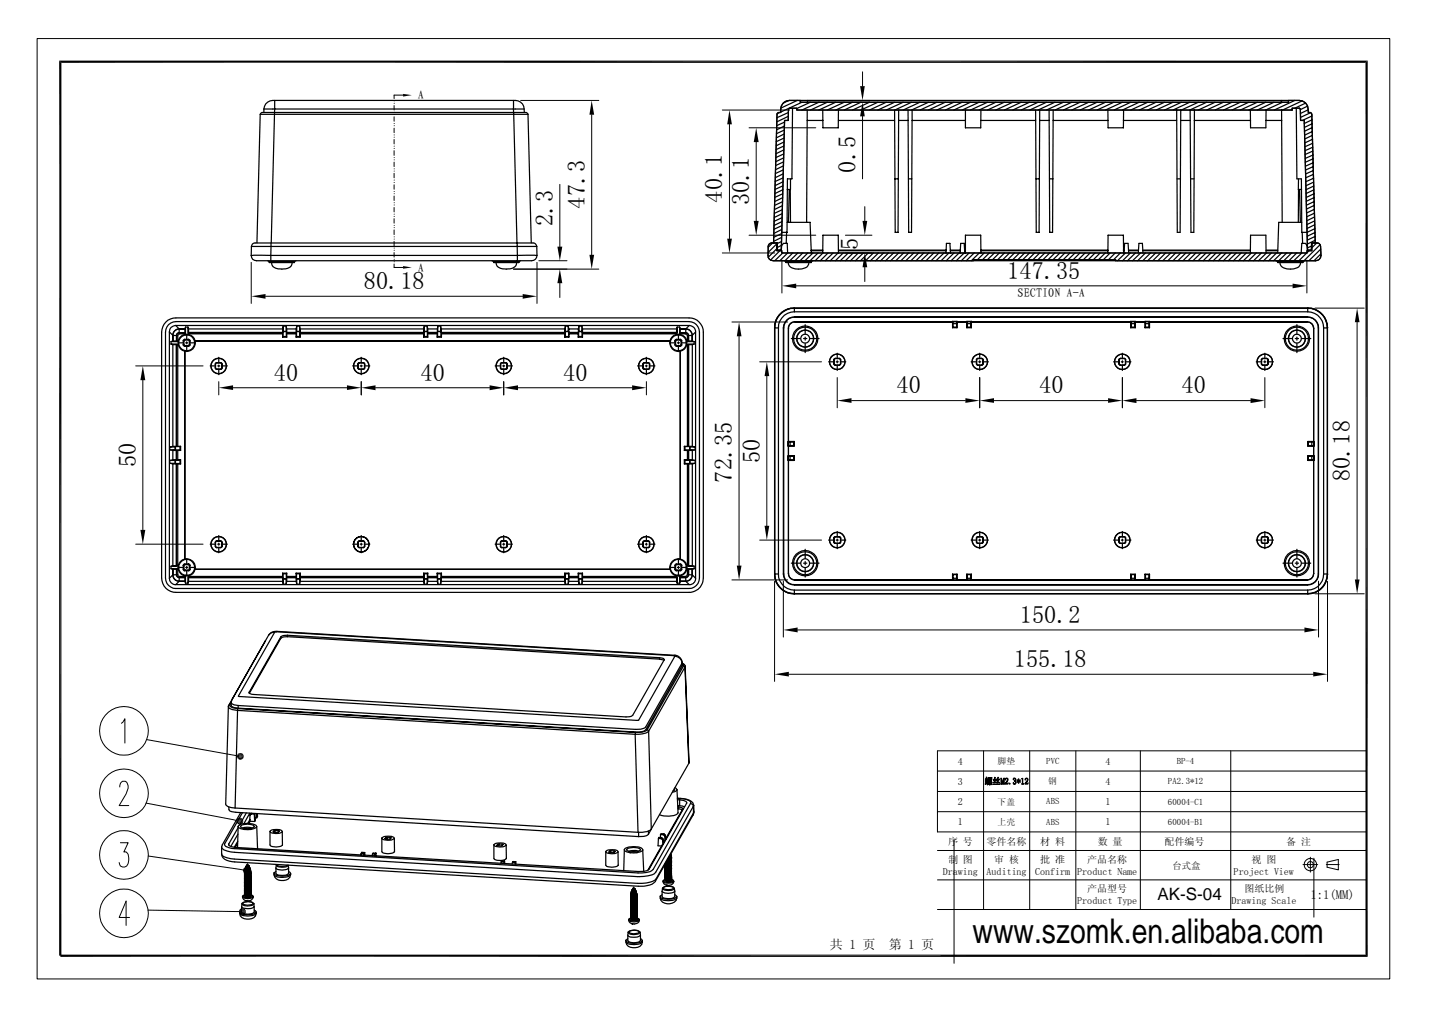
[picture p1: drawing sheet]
<svg xmlns="http://www.w3.org/2000/svg" width="297mm" height="210mm" viewBox="0 0 297 210" stroke-linecap="round" stroke-linejoin="round" font-family="sans-serif">
<defs><g id="words">
<text font-size="7.1" x="201.7" y="195.5">www.szomk.en.alibaba.com</text>
<g font-size="5">
<text x="177.4" y="35.8" transform="rotate(-90 177.4 35.8)">0.5</text>
<text x="149.8" y="42" transform="rotate(-90 149.8 42)">40.1</text>
<text x="114.6" y="46.9" transform="rotate(-90 114.6 46.9)">2.3</text>
<text x="121.3" y="43.3" transform="rotate(-90 121.3 43.3)">47.3</text>
<text x="155.4" y="42.6" transform="rotate(-90 155.4 42.6)">30.1</text>
<text x="177.9" y="51.9" transform="rotate(-90 177.9 51.9)">5</text>
<text x="75.5" y="59.9">80.18</text>
<text x="208.9" y="57.8">147.35</text>
<text x="56.8" y="78.9">40</text>
<text x="87.2" y="78.9">40</text>
<text x="116.8" y="78.9">40</text>
<text x="185.9" y="81.6">40</text>
<text x="215.5" y="81.6">40</text>
<text x="245.1" y="81.6">40</text>
<text x="28.1" y="96.9" transform="rotate(-90 28.1 96.9)">50</text>
<text x="151.8" y="100.1" transform="rotate(-90 151.8 100.1)">72.35</text>
<text x="157.6" y="96" transform="rotate(-90 157.6 96)">50</text>
<text x="280" y="99.7" transform="rotate(-90 280 99.7)">80.18</text>
<text x="211.5" y="129.1">150.2</text>
<text x="210.3" y="138.3">155.18</text>
</g>
<text font-size="3.5" x="240.1" y="186.5">AK-S-04</text>
<g font-size="2.7">
<text x="172.1" y="196.8">共 1 页</text>
<text x="184.3" y="196.8">第 1 页</text>
</g>
<text font-size="2.6" x="271.8" y="186.4">1:1(MM)</text>
<g font-size="2.5">
<text x="86.6" y="20.6">A</text>
<text x="86.6" y="56.3">A</text>
<text x="211.1" y="61.5">SECTION A-A</text>
</g>
<g font-size="2.1">
<text x="198.7" y="158.5">4</text>
<text x="229.3" y="158.5">4</text>
<text x="198.7" y="166.9">2</text>
<text x="198.7" y="162.7">3</text>
<text x="229.3" y="166.9">1</text>
<text x="229.3" y="162.7">4</text>
<text x="198.7" y="171.1">1</text>
<text x="229.3" y="171.1">1</text>
<text x="196.6" y="175.1">序 号</text>
<text x="196.6" y="178.9">制 图</text>
<text x="204.6" y="175.1">零件名称</text>
<text x="206.2" y="178.9">审 核</text>
<text x="215.8" y="175.1">材 料</text>
<text x="215.8" y="179">批 准</text>
<text x="225.5" y="179">产品名称</text>
<text x="227.7" y="175.1">数 量</text>
<text x="241.5" y="175.1">配件编号</text>
<text x="259.6" y="178.9">视 图</text>
<text x="266.8" y="175.1">备 注</text>
<text x="195.5" y="181.3">Drawing</text>
<text x="204.6" y="181.3">Auditing</text>
<text x="214.7" y="181.4">Confirm</text>
<text x="223.4" y="181.4">Product Name</text>
<text x="225.5" y="185">产品型号</text>
<text x="255.9" y="181.3">Project View</text>
<text x="258.1" y="184.9">图纸比例</text>
<text x="223.4" y="187.4">Product Type</text>
<text x="255.4" y="187.4">Drawing Scale</text>
</g>
<text font-size="1.9" x="243.2" y="180.2">台式盒</text>
<g font-size="1.8">
<text x="206.9" y="158.4">脚垫</text>
<text x="217" y="158.4">PVC</text>
<text x="244" y="158.4">BP-4</text>
<text x="206.9" y="166.8">下盖</text>
<text x="217" y="166.7">ABS</text>
<text x="217.4" y="162.6">钢</text>
<text x="242.2" y="166.8">60004-C1</text>
<text x="242.2" y="162.6">PA2.3*12</text>
<text x="206.9" y="171">上壳</text>
<text x="217" y="171">ABS</text>
<text x="242.2" y="171">60004-B1</text>
</g>
</g></defs>
<g fill="none" stroke="#000" stroke-width=".25">
<path d="M54 23.7l.3-.4h54.8l.4 .4M54 23.7l-.7 26.7M54 23.7h55.5M54.7 22.6v.7zM55.1 21.5l.9-.6 .6-.1h50.3a1.82 1.82 0 0 1 1.8 1.8h-54zM57 20.8l-.7 29.6M106.5 20.8v2.5M106.5 23.3l.7 27.1M108.7 22.6v.7zM109.5 23.7l.7 26.7M161.7 23.3l-.5 .3M161.9 22.6v.7l-.6 .1-.1 .3-.8 26.7"/>
<path d="M162.4 39.3l-1.7 .8M162.4 38.5l-1.7 .8M162.4 37.7l-1.6 .8M162.4 36.9l-1.6 .7M162.5 36l-1.7 .8M162.5 35.2l-1.7 .8M162.5 34.4l-1.6 .8M162.5 33.6l-1.6 .7M162.6 32.7l-1.7 .8M162.6 31.9l-1.7 .8M162.6 31.1l-1.7 .8M162.6 30.3l-1.7 .7"/>
<path d="M162.6 29.4l-1.6 .8M162.6 28.6l-1.6 .8M162.7 27.8l-1.7 .8M162.7 27l-1.7 .7M162.7 26.1l-1.6 .8M162.7 25.3l-1.6 .8M163.5 24.1l-2.4 1.2M163.5 25h-.8l-.7 26.9M163.5 23.3l-2.4 1.1M163.6 20.8l-1.1 .6M163.7 39.3l-.2 6.8M163.8 20.8a1.81 1.81 0 0 0-1.9 1.8"/>
<path d="M163.8 20.8h2.2v.4h101.2v-.4h2.3a1.99 1.99 0 0 1 1.8 2.5h.4M163.8 20.8a1.82 1.82 0 0 0-1.9 1.8M163.8 20.8h105.7a2.03 2.03 0 0 1 1.8 2.5h.4M163.9 39.3v6.8M163.9 37.1v2.2h-.6M164.4 22.4l-.2 14.7h-.9l-.1 11.1h-1.1M165.3 20.8l-3.4 1.6M166 20.8v.4h101.2v-.4M166.3 21.2l-4.4 2M167.4 25h3.3M167.4 22.8l-.1 23.3M167.5 20.8v.4"/>
<path d="M168.1 21.2l-2.9 1.3M169.8 21.2l-3.5 1.6M170.6 22.8l.1 3.7h3.2v-3.7M171.6 21.2l-3.5 1.6M173.3 21.2l-3.5 1.6M173.9 25h11.6M175.1 21.2l-3.5 1.6M176.8 21.2l-3.5 1.6M178.6 21.2l-3.5 1.6M180.3 21.2l-3.5 1.6M182.1 21.2l-3.5 1.6M183.8 21.2l-3.5 1.6"/>
<path d="M185.5 21.2l-3.4 1.6M185.5 22.8l.2 25.4h.6l.1-25.4M185.6 37.1h.7M186.3 25h2M187.3 21.2l-3.5 1.6M188.3 22.8l.2 25.4h.6l.1-25.4M188.4 37.1h.7M189.1 21.2l-3.5 1.6M189.2 25h11M190.8 21.2l-3.5 1.6M192.6 21.2l-3.5 1.6M194.3 21.2l-3.5 1.6"/>
<path d="M196 21.2l-3.4 1.6M197.8 21.2l-3.5 1.6M199.6 21.2l-3.5 1.6M200.2 22.8v3.7h3.2v-3.7M201.3 21.2l-3.5 1.6M203.1 21.2l-3.5 1.6M203.4 25h11.4M204.8 21.2l-3.5 1.6M206.5 21.2l-3.4 1.6M208.3 21.2l-3.5 1.6M210.1 21.2l-3.6 1.6M211.8 21.2l-3.5 1.6"/>
<path d="M213.5 21.2l-3.4 1.6M214.8 22.8l.1 25.4h.6l.1-25.4M214.9 37.1h.7M215.3 21.2l-3.5 1.6M215.6 25h2M217 21.2l-3.4 1.6M217.6 22.8l.1 25.4h.6l.1-25.4M217.7 37.1h.7M218.4 25h11.4M218.8 21.2l-3.5 1.6M220.5 21.2l-3.5 1.6M222.3 21.2l-3.5 1.6"/>
<path d="M224 21.2l-3.5 1.6M225.8 21.2l-3.5 1.6M227.5 21.2l-3.5 1.6M229.3 21.2l-3.5 1.6M229.8 22.8v3.7h3.2v-3.7M231 21.2l-3.5 1.6M232.8 21.2l-3.5 1.6M233 25h11M234.5 21.2l-3.5 1.6M236.3 21.2l-3.5 1.6M238 21.2l-3.5 1.6M239.8 21.2l-3.5 1.6"/>
<path d="M241.5 21.2l-3.5 1.6M243.3 21.2l-3.5 1.6M244 22.8l.2 25.4h.6l.1-25.4M244.1 37.1h.7M244.9 25h2M245 21.2l-3.5 1.6M246.8 21.2l-3.5 1.6M246.8 22.8l.2 25.4h.6l.1-25.4M246.9 37.1h.7M247.7 25h11.7M248.5 21.2l-3.5 1.6M250.3 21.2l-3.5 1.6"/>
<path d="M252 21.2l-3.5 1.6M253.7 21.2l-3.4 1.6M255.5 21.2l-3.5 1.6M257.3 21.2l-3.5 1.6M259 21.2l-3.5 1.6M259.3 22.8l.1 3.7h3.1l.1-3.7M260.8 21.2l-3.5 1.6M262.5 21.2l-3.5 1.6M262.5 25h3.3M264.2 21.2l-3.4 1.6M265.8 20.8v.4M265.8 22.8l.1 23.3"/>
<path d="M266 21.2l-3.5 1.6M268 22.7l-.2 .1M268.6 20.8l-4.3 2M268.9 22.4l.1 14.7h.9l.1 11.1h1.1l1.6-.8M269.3 37.1v2.2h.7M269.3 39.3v6.8M269.5 22.4l.2 .2M269.5 22.4h-1.5v.4h-102.7l-.1-.4h-1.4l-.3 .2v2.4h-.8l-.7 26.9h-.8v-1.5h-.8l.8-26.7v-.3l.7-.1v-.7M269.5 22.4h-1.5v.4h-102.7l-.1-.4h-1.4l-.3 .2v2.4M269.5 39.3l.2 6.8M269.7 22.6v2.4h.8l.7 26.9h.8v-1.5h.8l-.7-26.7M269.7 22.6v2.4h.8l.7 26.9h.8v-1.5h1.2a.72 .72 0 0 1 .7 .7l.1 1.9"/>
<path d="M270.1 20.9l-4.1 1.9M270.8 21.4l-2.2 1M271.2 22l-1.5 .7M271.3 22.8l-1.6 .7M271.7 23.3l.3 .1 .1 .3M271.7 23.3l.4 .4M271.8 23.4l-2.1 .9M272.1 24.8l-1.6 .8M272.1 24l-2 1M272.2 26.5l-1.7 .7M272.2 25.6l-1.7 .8M272.2 28.1l-1.6 .7"/>
<path d="M272.2 27.3l-1.6 .7M272.2 29.7l-1.6 .7M272.2 28.9l-1.6 .7M272.3 31.3l-1.6 .7M272.3 30.5l-1.6 .7M272.3 32.9l-1.6 .7M272.3 32.1l-1.6 .7M272.4 34.5l-1.6 .8M272.4 33.7l-1.6 .8M272.4 36.1l-1.6 .8M272.4 35.3l-1.6 .8M272.4 37.8l-1.6 .7"/>
<path d="M272.4 36.9l-1.6 .8M272.5 39.4l-1.6 .7M272.5 38.6l-1.6 .7M52.1 53a1.02 1.02 0 0 0 1.1 1.1h57.1a1.08 1.08 0 0 0 1.1-1.1M52.1 53h4.1M52.1 51.1a.72 .72 0 0 1 .8-.7h57.7a.8 .8 0 0 1 .7 .7M52.1 51.1h55.2M52.1 51.1v1.9M55.5 54.1l.3 .2M55.8 54.3l.1 .1h5.1l.1-.1M55.8 54.3h5.3M56.2 53v1.1"/>
<path d="M56.2 53h51.1M56.2 50.4v2.6M56.3 54.4a1.39 1.39 0 0 0 1.8 1.3 2.09 2.09 0 0 0 2.4-.8l.1-.5M61.4 54.1l-.3 .2M102 54.1l.4 .2M102.4 54.3v.1h5.2v-.1M102.4 54.3h5.2M102.9 54.4a1.44 1.44 0 0 0 1.7 1.3 2.15 2.15 0 0 0 2.5-.8v-.5M107.3 51.1h4M107.3 51.1v1.9M107.3 50.4v.7M107.3 53h4.1"/>
<path d="M107.3 53v1.1M108 54.1l-.4 .2M111.3 51.1l.1 1.9M159.3 51.1v1.9a1.02 1.02 0 0 0 1.1 1.1h41.4v-.3h29.6v.3h41.4M159.3 51.1v1.9a1.02 1.02 0 0 0 1.1 1.1h112.4M160.1 50.4a.72 .72 0 0 0-.8 .7M160.1 50.4h1l.1 1.6h.9l.1 .4h108.9v-.4h1v-1.6M160.1 50.4h1.1v1.5h.9M160.2 50.4l-.9 .9M161.1 50.5l-1.8 1.9M161.1 50.4l.1 1.6h.9l.1 .4h108.9M161.2 51.5l-1.9 1.8"/>
<path d="M161.7 52l-1.9 1.9M162 52l.1-1.2 .4-.3h.8l.1 1.9-1.7 1.7M162 51.7l-.3 .2M162 50.9l-.8 .4M162.1 50.1l-.9 .4M162.1 49.2l-1.6 .8M162.1 47.6l-1.6 .8M162.1 48.4l-1.6 .8M162.2 46.8l-1.7 .7M162.2 45.9l-1.6 .8M162.2 45.1l-1.6 .8M162.3 44.3l-1.7 .8"/>
<path d="M162.3 43.5l-1.7 .7M162.3 42.6l-1.7 .8M162.3 41.8l-1.7 .8M162.3 52.4l-1.6 1.7M162.3 41l-1.6 .8M162.3 40.2l-1.6 .7M162.6 54.1l.4 .2M163 54.3v.1h5.2l.1-.1M163 54.3h5.3M163.1 48.2v2.3M163.3 46.1h4.7l.3 6.3M163.5 54.4a1.68 1.68 0 0 0 2.1 1.4 1.96 1.96 0 0 0 2.1-1l.1-.4"/>
<path d="M164.4 52.4l-1.6 1.7M165.5 52.4l-1.7 1.7M166.5 52.4l-1.6 1.7M167.5 52.4l-1.6 1.7M168.2 52h2.4M168.2 51.9h2.4M168.6 54.1l-.3 .2M168.6 52.4l-1.6 1.7M169.7 52.4l-1.7 1.7M170.6 52.4l.1-3.6h3.2v3.6M170.7 52.4l-1.6 1.7M171.7 52.4l-1.6 1.7"/>
<path d="M172.8 52.4l-1.7 1.7M173.8 52.4l-1.6 1.7M173.9 52h22.3M173.9 51.9h22.3M174.9 52.4l-1.6 1.7M175.9 52.4l-1.6 1.7M176.9 52.4l-1.6 1.7M178 52.4l-1.6 1.7M179.1 52.4l-1.7 1.7M180.1 52.4l-1.6 1.7M181.1 52.4l-1.6 1.7M182.2 52.4l-1.7 1.7"/>
<path d="M183.3 52.4l-1.7 1.7M184.3 52.4l-1.6 1.7M185.3 52.4l-1.6 1.7M186.4 52.4l-1.7 1.7M187.4 52.4l-1.6 1.7M188.5 52.4l-1.6 1.7M189.5 52.4l-1.6 1.7M190.5 52.4l-1.6 1.7M191.6 52.4l-1.6 1.7M192.7 52.4l-1.7 1.7M193.7 52.4l-1.6 1.7M194.7 52.4l-1.6 1.7"/>
<path d="M195.8 52.4l-1.7 1.7M196.2 52.4l.1-1.9h.7l.1 1.9M196.8 52.4l-1.6 1.7M197.1 52h2.1M197.1 51.9h2.1M197.9 52.4l-1.7 1.7M198.9 52.4l-1.6 1.7M199.1 52.4l.2-1.9h.7l.1 1.9M200 52.4l-1.7 1.7M200.1 52h.1M200.1 51.9h.1M200.2 52.4v-3.6h3.2v3.6"/>
<path d="M201 52.4l-1.6 1.7M201.8 54.1v-.3h29.6v.3M202 52.4l-1.6 1.7M203.1 52.4l-1.6 1.7M203.4 52h26.4M203.4 51.9h26.4M204.1 52.4l-1.4 1.4M205.2 52.4l-1.4 1.4M206.2 52.4l-1.4 1.4M207.3 52.4l-1.4 1.4M208.3 52.4l-1.4 1.4M209.4 52.4l-1.4 1.4"/>
<path d="M210.4 52.4l-1.4 1.4M211.4 52.4l-1.3 1.4M212.5 52.4l-1.4 1.4M213.5 52.4l-1.4 1.4M214.6 52.4l-1.4 1.4M215.6 52.4l-1.4 1.4M216.7 52.4l-1.4 1.4M217.7 52.4l-1.4 1.4M218.8 52.4l-1.4 1.4M219.8 52.4l-1.4 1.4M220.8 52.4l-1.4 1.4M221.9 52.4l-1.4 1.4"/>
<path d="M223 52.4l-1.5 1.4M224 52.4l-1.4 1.4M225 52.4l-1.4 1.4M226.1 52.4l-1.4 1.4M227.1 52.4l-1.4 1.4M228.2 52.4l-1.4 1.4M229.2 52.4l-1.4 1.4M229.8 52.4v-3.6h3.2v3.6M230.2 52.4l-1.4 1.4M231.3 52.4l-1.4 1.4M232.4 52.4l-1.4 1.4M233 52h.2"/>
<path d="M233 51.9h.2M233.1 52.4l.1-1.9h.8l.1 1.9M233.4 52.4l-1.6 1.7M234.1 52h2M234.1 51.9h2M234.4 52.4l-1.6 1.7M235.5 52.4l-1.7 1.7M236.1 52.4l.1-1.9h.7l.2 1.9M236.6 52.4l-1.7 1.7M237 52h22.3M237 51.9h22.3M237.6 52.4l-1.6 1.7"/>
<path d="M238.6 52.4l-1.6 1.7M239.7 52.4l-1.7 1.7M240.7 52.4l-1.6 1.7M241.8 52.4l-1.7 1.7M242.8 52.4l-1.6 1.7M243.8 52.4l-1.6 1.7M244.9 52.4l-1.6 1.7M245.9 52.4l-1.6 1.7M247 52.4l-1.6 1.7M248 52.4l-1.6 1.7M249.1 52.4l-1.7 1.7M250.1 52.4l-1.6 1.7"/>
<path d="M251.2 52.4l-1.7 1.7M252.2 52.4l-1.6 1.7M253.3 52.4l-1.7 1.7M254.3 52.4l-1.6 1.7M255.3 52.4l-1.6 1.7M256.4 52.4l-1.6 1.7M257.4 52.4l-1.6 1.7M258.5 52.4l-1.6 1.7M259.3 52.4l.1-3.6h3.1l.1 3.6M259.5 52.4l-1.6 1.7M260.6 52.4l-1.7 1.7M261.6 52.4l-1.6 1.7"/>
<path d="M262.6 52h2.4M262.6 51.9h2.4M262.7 52.4l-1.7 1.7M263.7 52.4l-1.6 1.7M264.6 54.1l.4 .2M264.7 52.4l-1.6 1.7M265 54.3v.1h5.2v-.1M265 54.3h5.2M265.5 54.4a1.68 1.68 0 0 0 2.1 1.4 1.96 1.96 0 0 0 2.1-1v-.4M265.8 52.4l-1.6 1.7M266.9 52.4l-1.7 1.7M267.9 52.4l-1.6 1.7"/>
<path d="M268.9 52.4l-1.6 1.7M270 52.4l-1.7 1.7M270 46.1h-4.8l-.2 6.3M270.1 48.2l.1 2.3M270.6 54.1l-.4 .2M271 52.4l-1.6 1.7M271.2 52l-.1-1.2-.4-.3h-.7l-.1 1.9M271.5 52l-.4 .4M272 51.8l-.1 .1M272 51l-.8 .4M272.1 50.4h1.1a.72 .72 0 0 1 .7 .7l.1 1.9M272.1 50.4v1.6h-1v.4"/>
<path d="M272.5 41l-1.6 .7M272.5 40.2l-1.6 .7M272.6 42.6l-1.6 .7M272.6 41.8l-1.6 .7M272.6 45l-1.5 .8M272.6 44.2l-1.6 .8M272.6 43.4l-1.6 .7M272.7 46.6l-1.6 .8M272.7 45.8l-1.6 .8M272.7 48.2l-1.6 .8M272.7 49.8l-1.5 .8M272.7 49l-1.6 .8"/>
<path d="M273.1 50.4l-1 1M273.8 50.7l-3.3 3.4M273.9 51.6l-2.4 2.5M273.9 52.7l-1.4 1.4M274 53a1.09 1.09 0 0 1-1.2 1.1M34.4 66.8a2.96 2.96 0 0 1 2.1-.9h106.4a2.96 2.96 0 0 1 3 3v50.9a2.96 2.96 0 0 1-3 3h-106.4a2.96 2.96 0 0 1-3-3v-50.9a3.3 3.3 0 0 1 .9-2.1zM35 67.3l.4-.3 1.1-.3h106.4a2.17 2.17 0 0 1 2.2 2.2v50.9a2.17 2.17 0 0 1-2.2 2.2h-106.4a2.17 2.17 0 0 1-2.2-2.2v-50.9l.1-.6zM35.1 68.8l.7 .7M35.1 68.8v51.1M35.5 70.8h1.5M35.5 71.3h1.5M35.5 71.3l.3 .2"/>
<path d="M35.5 70.8v.5M35.8 70.7h.8M35.8 70.7h.1M35.8 71.5h.8M35.8 70.7l-.3 .1M35.8 69.5v1.2M35.8 71.5v21M36.4 67.5a1.3 1.3 0 0 0-1.3 1.3M36.4 67.5h106.6M36.4 67.5l.8 .7M36.6 71.5v21M36.6 71.5h.3"/>
<path d="M36.6 71.5v21h.3v-21M36.6 70.6h.3M36.6 69.5v1.2M36.9 70.6h.1M36.9 71.5h.1M36.9 69.6v1M36.9 71.1h1.2M36.9 71.5a1.87 1.87 0 0 0 1.4 1.3M36.9 70.6l.1 .2M37 71.3l-.1 .2M37 70.8v.5M37.2 68.2a1.3 1.3 0 0 0-1.4 1.3"/>
<path d="M37.2 69l-.5 .2-.1 .3M37.2 68.2a1.33 1.33 0 0 0-1.4 1.3h.8M37.2 68.2h1.2M37.2 69h1.1M37.2 69h.1M37.2 68.2v.8M37.2 69.2l-.3 .2v.2M37.2 69l-.5 .3-.1 .3h.3M37.2 69.2h1.1M37.2 69v.2M38 71.5l.3 .3M38 70.6l.1 .2"/>
<path d="M38 70.6v.9M38.1 71.4l.3 .3M38.1 71.4l-.1 .1M38.1 70.8v.6M38.3 70.4l-.3 .2M38.3 69v.2M38.3 69.3a1.87 1.87 0 0 0-1.4 1.3M38.3 69.3l.2 .1M38.3 69h.1M38.3 69.2v.1M38.3 72.8v43.1M38.3 70.4h.8"/>
<path d="M38.3 71.8h.8M38.3 72.9h.1M38.3 70.4l.1 .1M38.3 68.2v.8M38.4 70.5l-.3 .3M38.4 70.5h.6M38.4 71.7h.6M38.4 71.7l-.1 .1M38.5 69.4h.5M38.5 67.8h.5M38.5 67.8v1.6M38.5 67.8l-.2 .4"/>
<path d="M38.5 71.1h.4M38.7 69.2v1.2M38.7 70.9v.4M38.7 71.7v1.2M39 70.5l.3 .3M39 71.7l.1 .1M39 67.8l.1 .4M39 67.8v1.6M39.1 70.4l.3 .2M39.1 69v.2M39.1 69h19.5v.2h-19.5M39.1 69.3a1.71 1.71 0 0 1 1.4 1.3"/>
<path d="M39.1 69.3l-.1 .1M39.1 68.2h19.5M39.1 68.9h19.5M39.1 68.2v.8M39.1 69.2v.1M39.1 70.4l-.1 .1M39.3 71.4l-.3 .3M39.3 71.4l.1 .1M39.3 70.8v.6M39.4 71.1h1.1M39.4 71.5l-.3 .3M39.4 70.6l-.1 .2"/>
<path d="M39.4 70.6v.9M40.5 70.7a1.77 1.77 0 0 1-2.2 2.1M40.5 70.6h98.5M40.5 70.6v.1M43.6 75.9h1.1M44.7 76.3l.3 .3M44.7 75.5h.1M44.7 75.5v.8M44.7 76.2l.3 .3M44.7 76.2v.1M44.7 75.5v.7M45 75.2l-.3 .3"/>
<path d="M45 75.2h.8M45 76.6h.8M45 75.2h.1M45 76.5h.8M45 76.5v.1M45.2 75.9h.4M45.4 74.1v1.2M45.4 75.7v.4M45.4 76.5v1.2M45.8 75.2l.3 .3M45.8 75.2h.1M45.8 76.5v.1"/>
<path d="M46 75.9h1.2M46.1 76.2l-.3 .3M46.1 75.5v.9l-.3 .2M58.6 69.9h.9M58.6 68.2v1.7M58.7 68.7h.7zM58.8 67.6h.5M58.8 67.6v1.1M58.8 67.6l-.2 .6M59.3 67.6l.2 .6M59.3 67.6l.1 2.2M59.4 69.8h-.7l-.1 .1"/>
<path d="M59.4 69.8l.1 .1M59.5 69v.2M59.5 68.2h1.9M59.5 68.9h1.9M59.5 69h1.9M59.5 69.2h1.9M59.5 68.2v.8M59.5 69.2v.7M61.4 69v.2M61.4 69.9h.9M61.4 68.2v.8M61.4 69.2v.7"/>
<path d="M61.5 68.7h.7M61.5 69.8h.7M61.5 68.7v1.1M61.5 69.8l-.1 .1M61.5 67.6h.6M61.5 68.7h.6M61.5 67.6v1.1M61.5 67.6l-.1 .6M61.5 68.7h.1M62.1 68.7h.1M62.1 67.6l.2 .6M62.1 67.6v1.1"/>
<path d="M62.2 69.8l.1 .1M62.2 68.7v1.1M62.3 69v.2M62.3 68.2h25.6M62.3 68.9h25.6M62.3 69h25.6M62.3 69.2h25.6M62.3 68.2v.8M62.3 69.2v.7M73.1 75.9h1.2M74.2 76.3l.3 .3M74.2 75.5h.1"/>
<path d="M74.2 75.5v.8M74.2 76.2l.3 .3M74.2 75.5v.7M74.2 76.2v.1M74.5 75.2l-.3 .3M74.5 75.2h.8M74.5 76.6h.8M74.5 75.2h.1M74.5 76.5h.8M74.5 76.5v.1M74.7 75.9h.4M74.9 74.1v1.2"/>
<path d="M74.9 75.7v.4M74.9 76.5v1.2M75.3 75.2l.3 .3M75.3 76.5v.1M75.3 75.2h.1M75.6 75.9h1.1M75.6 76.2l-.3 .3M75.6 76.2v.1M75.6 75.5v.7M75.6 76.3l-.3 .3M75.6 75.5v.8M75.6 75.5h.1"/>
<path d="M87.9 69v.2M87.9 69.9h.8M87.9 68.2v.8M87.9 69.2v.7M88 69.8h.6M88 68.7v1.1M88 69.8l-.1 .1M88 67.6h.6M88 68.7h.6h-.6M88 67.6v1.1M88 67.6l-.1 .6M88 68.7h.1"/>
<path d="M88.6 67.6l.1 .6M88.6 67.6v2.2M88.6 69.8l.1 .1M88.7 69v.2M88.7 68.2h2M88.7 68.9h2M88.7 69h2M88.7 69.2h2M88.7 68.2v.8M88.7 69.2v.7M90.7 69v.2M90.7 69.9h.9"/>
<path d="M90.7 69.2v.7M90.7 68.2v.7M90.7 68.9v.1M90.8 68.7h.7M90.8 69.8h.7M90.8 68.7v1.1M90.8 69.8l-.1 .1M90.8 67.6h.6M90.8 68.7h.6M90.8 67.6v1.1M90.8 67.6l-.1 .6M90.8 68.7h.1"/>
<path d="M91.4 68.7h.1M91.4 67.6l.1 .6M91.4 67.6v1.1M91.5 69.8l.1 .1M91.5 68.7v1.1M91.5 69l.1 .2M91.5 68.2h25.6M91.5 68.9h25.6M91.5 69h25.6M91.5 68.2v.8M91.6 69.2h25.5M91.6 69.2v.7"/>
<path d="M102.7 75.9h1.2M103.8 76.3l.3 .3M103.8 75.5h.1M103.8 75.5v.8M103.8 76.2l.3 .3M103.8 75.5v.7M103.8 76.2v.1M104.1 75.2l-.3 .3M104.1 75.2h.1M104.1 75.2h.8M104.1 76.6h.8M104.1 76.5h.8"/>
<path d="M104.1 76.5v.1M104.3 75.9h.4M104.5 74.1v1.2M104.5 75.7v.4M104.5 76.5v1.2M104.9 75.2l.2 .3M104.9 76.5v.1M104.9 75.2l.3 .3M104.9 75.2h.1M105.1 75.9h1.1M105.1 76.2l-.2 .3M105.1 76.2l.1 .1"/>
<path d="M105.1 75.5v.7M105.2 76.3l-.3 .3M105.2 75.5v.8M105.2 75.5h-.1M117.1 69v.2M117.1 68.2v.8M117.1 69.2v.7M117.1 69.9h.9M117.2 69.8h.7M117.2 69.8l-.1 .1M117.3 67.6h.5M117.3 67.6l-.1 2.2"/>
<path d="M117.3 67.6l-.2 .6M117.8 68.7h.1M117.8 67.6l.2 .6M117.8 67.6v1.1M117.8 68.7h-.6h.7M117.9 69.8l.1 .1M117.9 68.7v1.1M118 69v.2M118 69h2l-.1 .2M118 68.2h2M118 68.2v.8M118 69.2v.7"/>
<path d="M118 68.9h2M118 69.2h1.9M119.9 69.2v.7M119.9 69.9h.9M120 68.2v1.6M120 68.7h.7zM120 69.8h.7M120 69.8l-.1 .1M120.1 67.6v1.1M120.1 67.6h.6M120.1 67.6l-.1 .6M120.7 67.6l.1 .6"/>
<path d="M120.7 67.6v2.2M120.7 69.8l.1 .1M120.8 69v.2M120.8 68.2h19.5M120.8 68.2v.8M120.8 69.2v.7M120.8 68.9h19.5M120.8 69h19.5M120.8 69.2h19.5M132.2 75.9h1.2M133.3 76.3l.3 .3M133.3 76.3l.4 .2"/>
<path d="M133.3 75.5h.1M133.3 75.5v.8M133.6 75.2l-.3 .3M133.6 75.2h.1M133.6 75.2h.8M133.6 76.6h.8M133.7 75.2l-.3 .3M133.7 75.2h.7M133.7 76.5h.7M133.7 76.5l-.1 .1M133.9 75.9h.3M134.1 74.1v1.2"/>
<path d="M134.1 75.7v.4M134.1 76.5v1.2M134.4 75.2l.3 .3M134.4 76.5v.1M134.4 75.2h.1M134.7 75.9h1.1M134.7 76.2l-.3 .3M134.7 76.2v.1M134.7 75.5v.7M134.7 76.3l-.3 .3M134.7 75.5v.8M134.7 75.5h.1"/>
<path d="M138.8 70.6v.1M138.9 71.1h1.2M139 70.6a1.79 1.79 0 0 0 1.3 2.2 1.79 1.79 0 0 0 2.1-1.3M140 71.5l.3 .3M140 70.6l.1 .2M140 70.6v.9M140.1 71.4l.3 .3M140.1 70.8v.6M140.1 71.4l-.1 .1M140.3 70.4l-.3 .2M140.3 69v.2M140.3 69.3a1.73 1.73 0 0 0-1.3 1.3"/>
<path d="M140.3 69.3l.2 .1M140.3 70.4l.1 .1M140.3 69.2v.1M140.3 70.4h.8M140.3 71.8h.8M140.3 68.2v.7M140.3 68.9v.1M140.4 70.5l-.3 .3M140.4 70.5h.6M140.4 71.7h.6M140.4 71.7l-.1 .1M140.5 69.4h.5"/>
<path d="M140.5 67.8v1.6M140.5 67.8l-.2 .4M140.5 67.8h.5M140.5 71.1h.4M140.7 69.2v1.2M140.7 70.9v.4M140.7 71.7v1.2M141 70.5l.3 .3M141 67.8l.1 .4M141 71.7l.1 .1M141 67.8v1.6M141.1 72.9h.1"/>
<path d="M141.1 70.4l.3 .2M141.1 68.2v.8M141.1 69v.2M141.1 69.3a1.71 1.71 0 0 1 1.3 1.3M141.1 69.3l-.1 .1M141.1 72.8h.1M141.1 69h.1M141.1 69.2v.1M141.1 68.2h1.1M141.1 69h1.1M141.1 69.2h1.1M141.1 70.4l-.1 .1"/>
<path d="M141.1 72.9v42.9M141.3 71.4l-.3 .3M141.3 71.4l.1 .1M141.3 70.8v.6M141.3 71.1h1.2M141.4 71.5l-.3 .3M141.4 70.6v.9M141.4 70.6l-.1 .2M142.2 69.2l.4 .4M142.2 69l.3 .1 .3 .5M142.2 69v.2M142.2 68.2a1.3 1.3 0 0 1 1.4 1.3"/>
<path d="M142.2 69h.3l.3 .5M142.2 68.2a1.33 1.33 0 0 1 1.3 1.3M142.2 68.2v.8M142.2 69h.1M142.4 71.3v.2M142.4 70.8v.5M142.4 70.8h1.6M142.4 71.3h1.6M142.4 70.6v.2M142.4 70.6h.2M142.4 71.5h.2M142.6 70.6h.2"/>
<path d="M142.6 69.6v1M142.6 69.6h.2M142.8 71.5h-.2M142.8 71.5v21h-.2v-21M142.8 69.6v1M142.8 70.6v.1M142.8 71.5h.8M142.8 70.7h.7M142.8 69.5v1.2M142.8 71.5v21M142.8 69.5h.7M142.8 69.5v.1"/>
<path d="M143 67.5a1.3 1.3 0 0 1 1.3 1.3M143 67.5l-.8 .7M143.5 70.7h.1M143.5 69.5v1.2M143.6 69.5v1.2M143.6 71.5v21M143.6 70.7l.4 .1M144 70.8v.5M144 71.3l-.4 .2M144.3 68.8v51.1M144.3 68.8l-.7 .7M160.6 67.9v51.1"/>
<path d="M160.6 67.9l.1 .1M160.6 67.9h.1M160.7 68v51M160.7 68h.8M161.5 68v51M162.5 68v51M162.5 68h.1M162.6 68v51M163.5 68.1h.1M164.1 70.2h1.9M164.7 63.9a4 4 0 0 0-4.1 4M164.7 63.8l.1 .8"/>
<path d="M164.7 63.9h.1M164.7 63.9h106.6M164.8 63.9a4 4 0 0 0-4.1 4.1M164.8 64.6a3.3 3.3 0 0 0-3.3 3.4M164.8 64.6h106.4M164.8 63.9h106.4M164.8 65.7a2.31 2.31 0 0 0-2.3 2.3M164.8 65.7a2.24 2.24 0 0 0-2.2 2.3M164.8 65.7h.1M164.8 65.7h106.4M164.8 66.8a1.3 1.3 0 0 0-1.3 1.3M164.8 66.7l-.6 .1-.3 .3-.3 .5-.1 .5"/>
<path d="M164.8 66.7v.1M164.8 66.7h32.8M166.7 70.2h.6M167 67.3v1.9M167 69.9v.6M167 71.2v1.9M168 70.2h1.9M171.9 75h1.1M172.9 75.4l.3 .3M172.9 74.6v.8M172.9 74.6h.1M173 75.4l.2 .3"/>
<path d="M173 74.6v.8M173 75.4h-.1M173.2 74.3l-.3 .3M173.2 74.3h.1M173.2 75.7h.9M173.2 74.3h.9M173.3 74.3l-.3 .3M173.3 74.3h.7M173.4 75h.5M173.6 73.2v1.2M173.6 74.8v.4M173.6 75.6v1.2"/>
<path d="M174 74.3l.3 .3M174.1 74.3l.3 .3M174.1 74.3h-.1M174.3 75h1.1M174.3 75.4l-.2 .3M174.3 74.6v.8M174.3 75.4h.1M174.4 75.4l-.3 .3M174.4 74.6v.8M174.4 74.6h-.1M197.6 66.6v1.3M197.6 66.6v.1"/>
<path d="M197.6 67.9h.9M197.6 66.6h.9M197.6 67.8h.8M197.6 67.8v.1M197.6 66.7v1.1M197.6 67.1h.8M197.6 66.7h.8M198.4 66.7v1.1M198.4 67.8l.1 .1M198.5 66.6l-.1 .1M198.5 66.6v1.3M198.5 66.7h2"/>
<path d="M200.5 66.6v1.3M200.5 66.6l.1 .1M200.5 67.9h1M200.5 66.6h1M200.6 67.8h.8M200.6 67.8l-.1 .1M200.6 66.7v1.1M200.6 67.1h.8M200.6 66.7h.8M201.4 66.7v1.1M201.4 67.8l.1 .1M201.4 75h1.2"/>
<path d="M201.5 66.6l-.1 .1M201.5 66.6v1.3M201.5 66.7h33M202.5 75.4l.3 .3M202.5 74.6v.8M202.5 74.6h.1M202.6 75.4l.2 .3M202.6 75.4h-.1M202.6 74.6v.8M202.8 74.3l-.3 .3M202.8 74.3h.1M202.8 75.7h.8"/>
<path d="M202.8 74.3h.8M202.9 74.3l-.3 .3M202.9 74.3h.7M203 75h.4M203.2 73.2v1.2M203.2 74.8v.4M203.2 75.6v1.2M203.6 74.3l.3 .3M203.6 74.3h.1M203.8 75h1.2M203.9 75.4l-.3 .3M203.9 74.6v.8"/>
<path d="M203.9 75.4h.1M203.9 74.6h.1M231 75h1.1M232.1 75.4l.3 .3M232.1 74.6v.8M232.4 74.3l-.3 .3M232.4 75.7h.8M232.4 74.3h.8M232.4 74.3h.1M232.4 74.3h.7M232.6 75h.4M232.8 73.2v1.2"/>
<path d="M232.8 74.8v.4M232.8 75.6v1.2M233.1 74.3l.3 .3M233.2 74.3l.3 .3M233.2 74.3h-.1M233.4 75h1.2M233.4 75.4l-.2 .3M233.4 74.6v.8M233.4 75.4h.1M233.5 75.4l-.3 .3M233.5 74.6h-.1M233.5 74.6v.8"/>
<path d="M234.5 66.6v1.3M234.5 67.9h1M234.5 66.6h1M234.5 66.6l.1 .1M234.6 67.8h.8M234.6 67.8l-.1 .1M234.6 66.7v1.1M234.6 67.1h.8M234.6 66.7h.8M235.4 66.7v1.1M235.4 67.8l.1 .1M235.5 66.6l-.1 .1"/>
<path d="M235.5 66.6v1.3M235.5 66.7h2M237.5 66.6v1.3M237.5 67.9h.9M237.5 66.6h.9M237.5 66.6l.1 .1M237.6 67.8h.7M237.6 67.8l-.1 .1M237.6 66.7v1.1M237.6 67.1h.7M237.6 66.7h33.5M238.3 67.1v.7"/>
<path d="M238.3 67.8l.1 .1M238.4 66.6l-.1 .5M238.4 66.6v1.3M260.6 75h1.1M261.6 75.4l.3 .3M261.6 74.6v.8M261.9 74.3l-.3 .3M261.9 75.7h.8M261.9 74.3h.8M261.9 74.3h.1M262 74.3l-.4 .3M262 74.3h.7"/>
<path d="M262.1 75h.4M262.3 73.2v1.2M262.3 74.8v.4M262.3 75.6v1.2M262.7 74.3l.3 .2v1l-.3 .2M262.7 74.3l.3 .3M262.7 74.3h.1M262.7 75.7h.1M262.9 75h1.2M263 75.4l-.3 .3M266.1 70.2h1.9M268.6 70.2h.7"/>
<path d="M269 67.3v1.9M269 69.9v.6M269 71.2v1.9M270 70.2h1.9M271.1 66.8a1.3 1.3 0 0 1 1.3 1.3M271.1 66.7a1.37 1.37 0 0 1 1.3 1.4M271.1 66.7v.1M271.2 65.7a2.24 2.24 0 0 1 2.3 2.3M271.2 65.7a2.24 2.24 0 0 1 2.2 2.3M271.2 65.7h.1M271.2 63.9a4 4 0 0 1 4.1 4.1M271.2 64.6a3.3 3.3 0 0 1 3.3 3.4"/>
<path d="M271.2 63.9v.7M271.3 63.9a4 4 0 0 1 4 4M271.3 63.9a4.1 4.1 0 0 1 4 4M271.3 63.9h-.1M271.3 63.8v.1M272.4 68.1h.1M273.4 68h.1M273.4 68v51M273.5 68v51M274.5 68h.8M274.5 68v51M275.3 68v51"/>
<path d="M275.3 67.9v.1M275.3 67.9h.1M275.3 67.9v51.1M35.2 92.7h1.1M35.2 93.3h1.1M35.2 95.5h1.1M35.2 96h1.1M35.2 93.3l.6 .1M35.2 96l.6 .2M35.2 92.7v.6M35.2 95.5v.5M35.8 92.5h1.7"/>
<path d="M35.8 95.3h.8M35.8 92.5l-.6 .2M35.8 95.3l-.6 .2M35.8 93.4h.8M35.8 96.2h.8M35.8 93.4v1.9M35.8 96.2v21.1M36.3 93.3h.1M36.3 96l.1 .1M36.3 92.7l.1-.1v.7M36.3 92.7v.6M36.3 95.5v.5"/>
<path d="M36.4 93.3h.9M36.4 95.4h.9M36.4 96.1h.9M36.4 95.4l-.1 .1M36.4 95.4v.7M36.6 93.4v1.9M36.6 96.2v21.1M36.6 93.4h.3M36.6 95.3h.3M36.6 96.2h.3M36.6 96.2v21M36.9 95.3h.6"/>
<path d="M36.9 93.4h.6M36.9 96.2h.6M36.9 93.4v1.9M36.9 96.2v21M37.3 93.3l.2 .1M37.3 96.1l.2 .1M37.3 95.4v.7M37.5 95.3l-.2 .1M37.5 92.5l-.2 .1v.7M37.5 92.5v.9M37.5 95.3v.9M141.9 92.5l.2 .1v.7"/>
<path d="M141.9 92.5v.9M141.9 95.3v.9M141.9 95.3l.2 .1M141.9 92.5h1.7M141.9 95.3h.7M141.9 93.4h.7M141.9 96.2h.7M142.1 95.4v.7M142.1 96.1l-.2 .1M142.1 93.3l-.2 .1M142.1 93.3h.9M142.1 95.4h.9"/>
<path d="M142.1 96.1h.9M142.6 96.2h.2M142.6 93.4h.2M142.6 95.3h.2M142.6 93.4v1.9M142.6 96.2v21M142.8 93.4v1.9M142.8 96.2v21M142.8 95.3h.8M142.8 93.4h.8M142.8 96.2h.8M142.8 96.2v21.1"/>
<path d="M143 95.4v.7M143 95.4l1.2 .1M143.6 93.4v1.9M143.6 96.2v21.1M143.6 92.5l.6 .2M143.6 95.3l.6 .2M144.2 92.7v.6M144.2 95.5v.5M144.2 92.7l-1.2-.1v.7M144.2 96l-1.2 .1M144.2 93.3h-1.2M144.2 93.3l-.6 .1"/>
<path d="M144.2 96l-.6 .2M163.4 95.4l.1 23.5M163.4 91.6v.8M163.4 94.5v.9M163.4 92.4v2.1M163.4 94.5l.1 .1M163.4 91.6h.1M163.5 95.3h1.1M163.5 91.6v.8M163.5 94.6v.7M163.5 92.4h-.1M163.5 95.3l-.1 .1"/>
<path d="M163.5 94.6h.4M163.5 91.6h.4M163.5 91.5v-23.4v23.5M163.5 95.5h1.2M163.5 91.5v.1M163.5 94.5h1.2M163.5 92.5h1.2M163.5 91.5h1.2M163.9 91.6v.8M163.9 94.6v.7M163.9 94.6h.7M163.9 92.4h-.4"/>
<path d="M163.9 92.4h.7M163.9 91.6h.7M164.6 91.6v.8M164.6 94.6v.7M164.6 95.3l.1 .2M164.6 92.4l.1 .1M164.7 91.5v1M164.7 94.5v1M164.7 91.5l-.1 .1M164.7 94.5l-.1 .1M271.3 95.5h1.1M271.3 94.5h1.1"/>
<path d="M271.3 92.5h1.1M271.3 91.5h1.1M271.3 94.5v.1M271.3 91.5v.1M271.3 91.5v1M271.3 94.5v1M271.3 95.3h1.2M271.3 94.6h.8M271.3 92.4h.8M271.3 91.6h.8M271.3 92.4v.1M271.3 95.3v.2"/>
<path d="M271.3 91.6v.8M271.3 94.6v.7M272.1 92.4h.4M272.1 91.6v.8M272.1 94.6v.7M272.4 91.5v-23.4l.1 23.5M272.4 94.5h.1M272.4 92.4h.1M272.4 91.5l.1 3.8M272.5 95.3v.1M272.5 95.4l-.1 23.5M272.5 94.5l-.4 .1"/>
<path d="M272.5 91.6h-.4M272.5 91.6v.8M272.5 94.5v.9M35.1 119.9a1.3 1.3 0 0 0 1.3 1.3M35.5 117.4h1.5M35.5 117.9h1.5M35.5 117.9l.3 .1M35.5 117.4v.5M35.8 118h.8M35.8 119.2a1.3 1.3 0 0 0 1.4 1.3M35.8 119.2a1.33 1.33 0 0 0 1.4 1.3M35.8 118h.1"/>
<path d="M35.8 117.3l-.3 .1M35.8 117.3h.8M35.8 119.2l-.7 .7M35.8 119.2h.8M35.8 118v1.2M36.6 117.2h.3M36.6 118h.3M36.6 119.2l.1 .3 .5 .3M36.6 118h.1M36.6 117.2v.1M36.6 118v1.2M36.9 119.1l.3 .4"/>
<path d="M36.9 119.1h-.3l.1 .3 .5 .3M36.9 118h.1M36.9 117.2h.1M36.9 118v1.1M36.9 117.6h1.2M36.9 118a1.84 1.84 0 0 0 1.4 1.4M36.9 117.2l.1 .2M37 117.9l-.1 .1M37 117.4v.5M37.2 119.8h1.1M37.2 119.8v.7M37.2 119.7v.1"/>
<path d="M37.2 119.5h1.1M37.2 119.7h1.1M37.2 119.5v.2M38 118l.3 .3M38 117.2l.1 .1M38 117.2v.8M38.1 117.9l.3 .3M38.1 117.9l-.1 .1M38.1 117.3v.6M38.3 116.9l-.3 .3M38.3 119.8v.7M38.3 119.5v.2"/>
<path d="M38.3 115.9a1.87 1.87 0 0 0-1.4 1.3M38.3 119.4v.1M38.3 119.7v.1M38.3 115.8h.1M38.3 116.9h.8M38.3 118.3h.8M38.3 116.9l.1 .1M38.3 115.9a1.8 1.8 0 0 1 2.2 2.1M38.3 115.9h.1M38.4 117l-.3 .3M38.4 118.2l-.1 .1M38.4 117h.6"/>
<path d="M38.4 118.2h.6M38.5 119.3l-.2 .1M38.5 119.3h.5M38.5 119.3v1.6M38.5 117.6h.4M38.7 115.8v1.2M38.7 117.4v.4M38.7 118.3v1.2M39 117l.3 .3M39 119.3l.1 .1M39 118.2l.1 .1M39 119.3v1.6"/>
<path d="M39.1 116.9l.3 .3M39.1 119.5v.2M39.1 119.5h19.5v.2h-19.5M39.1 116.9l-.1 .1M39.1 119.8h19.5M39.1 119.4v.1M39.1 119.7v.8M39.3 117.9l-.3 .3M39.3 117.9l.1 .1M39.3 117.3v.6M39.4 117.6h1.1M39.4 118l-.3 .3"/>
<path d="M39.4 117.2l-.1 .1M39.4 117.2v.8M40.5 118h98.5a1.71 1.71 0 0 0 1.3 1.4M40.5 118a1.68 1.68 0 0 1-1.4 1.4M43.6 112.8h1.1M44.7 113.2l.3 .3M44.7 112.4v.1M44.7 112.4v.8M44.7 113.2h.1M44.7 112.5v.7M45 112.1l-.3 .3M45 112.1l-.3 .4"/>
<path d="M45 112.1h.8M45 113.5h.8M45 113.5h.1M45.2 112.8h.4M45.4 111v1.2M45.4 112.6v.4M45.4 113.4v1.2M45.8 112.1l.3 .2v1.1l-.3 .1M45.8 112.2l.3 .3M45.8 112.1v.1M45.8 113.5h.1M46 112.8h1.2"/>
<path d="M46.1 113.2l-.3 .3M58.6 118.8h.9M58.6 118.8l.1 .1h.7M58.6 118.8v1.7M59.4 120h-.1M59.4 120h-.7l.1 1.1M59.4 118.9l-.1 2.2M59.5 119.5v.2M59.5 118.8l-.1 .1M59.5 118.8v.7M59.5 119.7v.8M59.5 119.5h1.9"/>
<path d="M59.5 119.7h1.9M59.5 119.8h1.9M61.4 119.5v.2M61.4 118.8h.9M61.4 118.8v.7M61.4 119.7v.8M61.4 118.8l.1 .1M61.5 118.9h.7M61.5 120h.7M61.5 120v1.1M61.5 118.9v1.1M62.2 120l-.1 1.1"/>
<path d="M62.2 118.9v1.1M62.3 119.5v.2M62.3 118.8l-.1 .1M62.3 118.8v.7M62.3 119.7v.8M62.3 119.5h25.6M62.3 119.7h25.6M62.3 119.8h25.6M73.1 112.8h1.2M74.2 113.2l.3 .3M74.2 112.4v.8M74.2 112.4v.1"/>
<path d="M74.2 113.2h.1M74.2 112.5v.7M74.5 112.1l-.3 .3M74.5 112.1l-.3 .4M74.5 112.1h.8M74.5 113.5h.8M74.5 113.5h.1M74.7 112.8h.4M74.9 111v1.2M74.9 112.6v.4M74.9 113.4v1.2M75.3 113.5h.1"/>
<path d="M75.3 112.1l.3 .3M75.3 112.1l.3 .4M75.6 112.8h1.1M75.6 113.2l-.3 .3M75.6 112.5v.7M75.6 113.2h.1M75.6 112.4v.1M75.6 112.4v.8M87.9 119.5v.2M87.9 118.8v.7M87.9 119.7v.8M87.9 118.8l.1 .1"/>
<path d="M87.9 118.8h.8M88 120v1.1M88 118.9v1.1M88 118.9h.6M88 120h.6M88.6 120h.1M88.6 118.9v2.2M88.7 119.5v.2M88.7 118.8l-.1 .1M88.7 118.8v.7M88.7 119.7v.8M88.7 119.5h2"/>
<path d="M88.7 119.7h2M88.7 119.8h2M90.7 119.5v.2M90.7 118.8v.7M90.7 119.7v.1M90.7 118.8l.1 .1M90.7 118.8h.9M90.7 119.8v.7M90.8 120v1.1M90.8 118.9v1.1M90.8 118.9h.7M90.8 120h.7"/>
<path d="M91.5 120l-.1 1.1M91.5 118.9v1.1M91.5 119.7v.8M91.5 119.7h25.6M91.5 119.8h25.6M91.6 119.5l-.1 .2M91.6 118.8l-.1 .1M91.6 118.8v.7M91.6 119.5h25.5M102.7 112.8h1.2M103.8 113.2l.3 .3M103.8 112.4v.8"/>
<path d="M103.8 112.4v.1M103.8 113.2h.1M103.8 112.5v.7M104.1 112.1l-.3 .3M104.1 112.1l-.3 .4M104.1 112.1h.8M104.1 113.5h.8M104.1 113.5h.1M104.3 112.8h.4M104.5 111v1.2M104.5 112.6v.4M104.5 113.4v1.2"/>
<path d="M104.9 113.5h.1M104.9 112.1l.3 .3M104.9 112.1l.2 .4M105.1 112.8h1.1M105.1 113.2l-.2 .3M105.1 112.5v.7M105.1 113.2h.1M105.2 113.2l-.3 .3M105.2 112.4l-.1 .1M105.2 112.4v.8M117.1 119.5v.2M117.1 118.8v.7"/>
<path d="M117.1 119.7v.8M117.1 118.8l.1 .1M117.1 118.8h.9M117.2 118.9l.1 2.2M117.2 120h.1M117.2 118.9h.7M117.2 120h.7M117.9 120l-.1 1.1M117.9 118.9v1.1M118 119.5v.2M118 118.8l-.1 .1M118 118.8v.7"/>
<path d="M118 119.7v.8M118 119.5h1.9M118 119.8h2M119.9 119.5l.1 .2h-2M119.9 118.8v.7M119.9 118.8l.1 .1M119.9 118.8h.9M120 118.9v1.6M120 118.9h.7M120.7 120h.1M120.7 118.9v2.2M120.7 120h-.7l.1 1.1"/>
<path d="M120.8 119.5v.2M120.8 118.8l-.1 .1M120.8 118.8v.7M120.8 119.7v.8M120.8 119.5h19.5M120.8 119.7h19.5M120.8 119.8h19.5M132.2 112.8h1.2M133.3 113.2l.3 .3M133.3 113.2l.4 .3M133.3 112.4v.8M133.6 112.1l-.3 .3"/>
<path d="M133.6 112.1h.8M133.6 113.5h.8M133.7 113.5h-.1M133.7 113.5h.7M133.9 112.8h.3M134.1 111v1.2M134.1 112.6v.4M134.1 113.4v1.2M134.4 113.5h.1M134.4 112.1l.3 .3M134.4 112.1l.3 .4M134.7 112.8h1.1"/>
<path d="M134.7 113.2l-.3 .3M134.7 112.5v.7M134.7 113.2h.1M134.7 112.4v.1M134.7 112.4v.8M138.9 117.6h1.2M140 118l.3 .3M140 117.2v.8M140 117.2l.1 .1M140.1 117.9l.3 .3M140.1 117.9l-.1 .1M140.1 117.3v.6"/>
<path d="M140.3 116.9l-.3 .3M140.3 119.5v.2M140.3 119.4v.1M140.3 119.7v.1M140.3 116.9l.1 .1M140.3 116.9h.8M140.3 118.3h.8M140.3 119.8v.7M140.4 117l-.3 .3M140.4 118.2l-.1 .1M140.4 117h.6M140.4 118.2h.6"/>
<path d="M140.5 119.3l-.2 .1M140.5 119.3h.5M140.5 119.3v1.6M140.5 117.6h.4M140.7 115.8v1.2M140.7 117.4v.4M140.7 118.3v1.2M141 117l.3 .3M141 119.3l.1 .1M141 119.3v1.6M141 118.2l.1 .1M141.1 116.9l.3 .3"/>
<path d="M141.1 119.8v.7M141.1 119.5v.2M141.1 115.9a1.85 1.85 0 0 0-2.2 2.1M141.1 115.9a1.71 1.71 0 0 1 1.3 1.3M141.1 115.9h.1M141.1 119.4v.1M141.1 119.7v.1M141.1 116.9l-.1 .1M141.1 119.5h1.1M141.1 119.7h1.1M141.1 119.8h1.1M141.3 117.9l-.3 .3"/>
<path d="M141.3 117.3v.6M141.3 117.9l.1 .1M141.3 117.6h1.2M141.4 118l-.3 .3M141.4 117.2l-.1 .1M141.4 117.2v.8M142.2 119.5v.2M142.2 119.7v.1M142.2 119.8v.7M142.4 117.9v.1M142.4 117.4v.5M142.4 117.4h1.6"/>
<path d="M142.4 117.9h1.6M142.4 118a1.68 1.68 0 0 1-1.3 1.4M142.4 117.2v.2M142.4 118h.2M142.4 117.2h.2M142.6 117.2h.2M142.6 118h.2M142.6 119.1l-.4 .4M142.6 118v1.1M142.6 119.1h.2M142.8 119.1l-.3 .5-.3 .1M142.8 118h.1"/>
<path d="M142.8 118v1.1M142.8 119.1v.1M142.8 117.2v.1M142.8 118h.7M142.8 119.2l-.1 .3-.5 .3M142.8 118v1.2M142.8 117.3h.8M142.8 119.2h.7M143.5 119.2a1.33 1.33 0 0 1-1.3 1.3M143.5 118h.1M143.5 118v1.2M143.6 119.2a1.3 1.3 0 0 1-1.4 1.3"/>
<path d="M143.6 118v1.2M143.6 119.2l.7 .7M143.6 117.3l.4 .1M144 117.4v.5M144 117.9l-.4 .1M144.3 119.9l-.2 .7-.3 .3-.8 .3M160.6 119a4.1 4.1 0 0 0 4.1 4.1M160.6 119h.1M160.7 119a4 4 0 0 0 4.1 4.1M160.7 119h.8M160.7 119h-.1M161.5 119a3.3 3.3 0 0 0 3.3 3.3"/>
<path d="M162.5 119a2.31 2.31 0 0 0 2.3 2.3M162.5 119h.1M162.6 119a2.17 2.17 0 0 0 2.2 2.2M163.5 118.9a1.33 1.33 0 0 0 1.3 1.4M163.5 118.9h.1M164.1 116.7h1.9M166.7 116.7h.6M167 113.9v1.9M167 116.4v.7M167 117.8v1.8M168 116.7h1.9M171.9 112h1.1"/>
<path d="M172.9 112.3l.2 .3h1.1l.2-.3M172.9 111.5v.8M172.9 111.5l.1 .1M172.9 112.3h.1M173 112.3l.3 .3M173 111.6v.7M173.2 111.2l-.3 .3M173.2 111.2l.1 .1M173.2 111.2h.9M173.3 111.3l-.3 .3M173.3 111.3h.7M173.4 112h.5"/>
<path d="M173.6 110.2v1.1M173.6 111.8v.4M173.6 112.6v1.1M174 111.3l.3 .3M174.1 111.2l.3 .3M174.1 111.2l-.1 .1M174.3 112h1.1M174.3 112.3l-.3 .3M174.3 111.6v.7M174.3 112.3h.1M174.4 111.5v.8M174.4 111.5l-.1 .1"/>
<path d="M197.6 119v1.3M197.6 119v.1M197.6 119h.9M197.6 119.1h.8M197.6 119.9h.8M197.6 119.1v1.2M198.4 119.1v1.2M198.5 119v1.3M198.5 119l-.1 .1M200.5 119v1.3M200.5 119l.1 .1M200.5 119h1"/>
<path d="M200.6 119.1h.8M200.6 119.9h.8M200.6 119.1v1.2M201.4 119.1v1.2M201.4 112h1.2M201.5 119l-.1 .1M201.5 119v1.3M202.5 112.3l.2 .3h1l.2-.3M202.5 112.3h.1M202.5 111.5l.1 .1M202.5 111.5v.8M202.6 112.3l.3 .3"/>
<path d="M202.6 111.6v.7M202.8 111.2l-.3 .3M202.8 111.2l.1 .1M202.8 111.2h.8M202.9 111.3l-.3 .3M202.9 111.3h.7M203 112h.4M203.2 110.2v1.1M203.2 111.8v.4M203.2 112.6v1.1M203.6 111.3l.3 .3M203.6 111.2l.3 .3"/>
<path d="M203.6 111.2v.1M203.8 112h1.2M203.9 112.3l-.3 .3M203.9 112.3h.1M203.9 111.6v.7M203.9 111.5v.1M203.9 111.5v.8M231 112h1.1M232.1 112.3l.1 .3h1.1l.2-.3M232.1 112.3h.1M232.1 111.5v.8M232.1 112.3l.3 .3"/>
<path d="M232.4 111.2l-.3 .3M232.4 111.2h.8M232.4 111.2v.1M232.4 111.3l-.3 .2M232.4 111.3h.7M232.6 112h.4M232.8 110.2v1.1M232.8 111.8v.4M232.8 112.6v1.1M233.1 111.3l.3 .3M233.2 111.2l.3 .3M233.2 111.2l-.1 .1"/>
<path d="M233.4 112h1.2M233.4 112.3l-.3 .3M233.4 112.3h.1M233.4 111.6v.7M233.5 111.5v.8M233.5 111.5l-.1 .1M234.5 119h1M234.5 119v1.3M234.5 119l.1 .1M234.6 119.1h.8M234.6 119.9h.8M234.6 119.1v1.2"/>
<path d="M235.4 119.1v1.2M235.5 119v1.3M235.5 119l-.1 .1M237.5 119h.9M237.5 119v1.3M237.5 119l.1 .1M237.6 119.1h.7M237.6 119.9h.7M237.6 119.1v1.2M238.3 119.9l.1 .4M238.3 119.1v.8M238.4 119v1.3"/>
<path d="M238.4 119l-.1 .1M260.6 112h1.1M261.6 112.3l.2 .3h1M261.6 112.3h.1M261.6 111.5v.8M261.7 112.3l.3 .3M261.9 111.2l-.3 .3M261.9 111.2h.8M261.9 111.2l.1 .1M262 111.3l-.4 .2M262 111.3h.7M262.1 112h.4"/>
<path d="M262.3 110.2v1.1M262.3 111.8v.4M262.3 112.6v1.1M262.7 111.2l.3 .3v.8M262.7 111.3l.3 .3M262.7 111.2v.1M262.9 112h1.2M263 112.3l-.3 .3M263 112.3h.1M266.1 116.7h1.9M268.6 116.7h.7M269 113.9v1.9"/>
<path d="M269 116.4v.7M269 117.8v1.8M270 116.7h1.9M272.4 118.9a1.33 1.33 0 0 1-1.3 1.4M272.4 118.9a1.33 1.33 0 0 1-1.3 1.3M272.4 118.9h.1M273.4 119a2.17 2.17 0 0 1-2.2 2.2M273.4 119h.1M273.5 119a2.24 2.24 0 0 1-2.3 2.3M274.5 119a3.3 3.3 0 0 1-3.3 3.3M274.5 119h.8M275.3 119a4 4 0 0 1-4.1 4.1"/>
<path d="M275.3 119h.1M275.3 119a4 4 0 0 1-4 4.1M36.4 121.2h106.6M37.2 120.5l-.8 .7M37.2 120.5h1.1M38.3 120.5h.1M38.3 120.5l.2 .4M38.5 120.9h.5M39.1 120.5h19.5M39.1 120.5l-.1 .4M55 132.9h.1M55.7 131.7l-8.3 14.5"/>
<path d="M57 131.1l-7.6 13.2 .1 .1 82.6 4.9h.4l7.5-13.3M57 131.1a1.46 1.46 0 0 0-1.3 .6M57.4 131l82.4 4.9M57.4 131l-.4 .1M57.4 130.9l-.9 .1-.8 .7M57.4 130.9l82.5 4.9M57.4 130.9v.1M58.2 132l-6.5 11.7M58.2 132.3l-6.5 11.4M58.2 132v.3M58.6 120.5l.2 .6M58.8 121.1h.5"/>
<path d="M59.5 120.5l-.2 .6M59.5 120.5h1.9M59.6 131.7l-1.1 .1-.3 .2M59.6 132h-.7l-.7 .3M59.6 131.7v.3M59.6 132l77.2 4.6M59.6 131.7l77.2 4.6M61.4 120.5l.1 .6M61.5 121.1h.6M62.3 120.5l-.2 .6M62.3 120.5h25.6M87.9 120.5l.1 .6"/>
<path d="M88 121.1h.6M88.7 120.5l-.1 .6M88.7 120.5h2M90.7 120.5l.1 .6M90.8 121.1h.6M91.5 120.5l-.1 .6M91.5 120.5h25.6M117.1 120.5l.2 .6M117.3 121.1h.5M118 120.5l-.2 .6M118 120.5h2M120 120.5l.1 .6"/>
<path d="M120.1 121.1h.6M120.8 120.5l-.1 .6M120.8 120.5h19.5M136.8 136.3l.8 .2 .2 .2-6.6 11.6-.7 .3-77.9-4.6-.8-.2-.1-.2M136.8 136.6l.9 .3M136.8 136.3v.3M139.8 135.9l.2 .1M139.9 135.8a1.65 1.65 0 0 1 1.6 1.5M139.9 135.8l-.1 .1M140 136a1.61 1.61 0 0 1 1.5 1.4M140.3 120.5l.2 .4M140.5 120.9h.5"/>
<path d="M141.1 120.5h.1M141.1 120.5l-.1 .4M141.1 120.5h1.1M141.5 137.4l-7.6 13.3a2.65 2.65 0 0 1-2.1 .5l-82.4-4.9M141.5 138l-7.6 13.3a2.73 2.73 0 0 1-2 .5l-82.5-5M141.5 137.4v.6M141.5 137.3v.1M141.5 137.3v.7M141.8 138v-.2l-.3-.3 .4 .2 .2 .3v.3M141.8 138l.3 .3M141.8 138l-7.6 13.3M142.1 138.3l-7.6 13.3"/>
<path d="M142.1 138.3l.8 19.9M142.1 138.1l.8 20.1M142.2 120.5l.8 .7M164.7 123.1h106.6M164.8 122.3v.8M164.8 123.1h106.4M164.8 122.3h106.4M164.8 123.1h-.1M164.8 121.2h106.4M164.8 121.2v.1M164.8 121.3h106.4M164.8 120.2v.1"/>
<path d="M164.8 120.2h32.8M197.6 120.3h.9M197.6 120.3h.8M197.6 120.3h.1M198.4 120.3h.1M198.5 120.2h2M200.5 120.3h1M200.6 120.3h.8M200.6 120.3h-.1M201.4 120.3h.1M201.5 120.2h33M234.5 120.3h1"/>
<path d="M234.6 120.3h.8M234.6 120.3h-.1M235.4 120.3h.1M235.5 120.2h2M237.5 120.3h.9M237.6 120.3h33.5M237.6 120.3h-.1M271.1 120.2v.1M271.2 121.2v.1M271.2 123.1h.1M271.2 122.3v.8M47.4 146.5l.3 .4 .5 .2 1.1 .2"/>
<path d="M47.4 146.5l-.6 20.2a1.85 1.85 0 0 0 2 .8M47.4 146.2v.3M47.7 146.1l-.3 .1M47.7 146.1v.2a2.17 2.17 0 0 0 1.6 .6M48 145.7l.6 .4 .8 .2M48 145.7v.5a1.4 1.4 0 0 0 1.4 .6M48 145.6l-.3 .5M48.2 144.9l-.2 .8M49.3 147.3l-.5 20.2M49.3 147.3l82.4 4.9M49.3 146.9l82.5 4.9M49.3 146.9v.4"/>
<path d="M49.4 146.3v.5M131.7 152.2l.6 20.3M131.8 151.8l-.1 .4M134.2 151.3l.3 .3M134.2 151.3a2.91 2.91 0 0 1-2.4 .5M134.5 151.6a3.3 3.3 0 0 1-2.8 .6M134.5 151.6l.6 20.3a3.3 3.3 0 0 1-2.8 .6M142.9 158.2l-8.4 14.8M46 175.6v1.4M47.4 167.3l.1 .5 .2 .3 1.2 .3 83.6 5M47.4 175v.2M48.8 167.5l83.5 5"/>
<path d="M49.3 174.8l-.5 .9M49.3 174.4l-.7 1.2M49.4 172.9l-1.5 2.6M49.4 171.4v.1a3.7 3.7 0 0 0 3.8-.1v-.1l.2 4.6M49.4 171.4l-.1 4.3M49.4 171.6l-2 3.4M49.9 168.5l-3.9 7.1M49.9 171.3a2.68 2.68 0 0 1 2.8-.1v.2a2.29 2.29 0 0 1-2.8 .1zM50.2 171.7a3.4 3.4 0 0 1 2.2 0M50.8 171.8h1.1M50.9 179.8l.4 .2 .4-.2M50.9 179.8h.1"/>
<path d="M51 179.9l-.2 .1M51 179.6h.1M51 179.6l.1 .1M51.1 179.7l.2 .1 .2-.1M51.1 168.5l-1.4 2.5M51.1 179.7h.1M51.1 179.7l-.2 .1M51.1 179.7h.4M51.2 179.5l-.2 .1M51.2 179.4h.1M51.3 179.3l-.1 .1M51.5 179.4l-.2-.3-.1 .4"/>
<path d="M51.5 179.4h.1M51.5 179.4l.1 .1M51.5 179.4l-.3 .1M51.5 179.7l.1-.1 .1 .1M51.6 179.6l-.5 .1M51.6 179.6h-.6M51.6 179.6h.1M51.6 179.5v.1M51.6 179.5l-.3 .2-.3-.1M51.6 179.5h.1M51.7 179.8l-.4 .2-.3-.1M51.7 179.8l-.7 .1"/>
<path d="M51.7 179.8l.2 .2a.8 .8 0 0 1-1.1 0M51.7 179.8h.1M51.7 179.7l-.4 .2-.4-.1M51.7 179.7v.1M51.8 180v.1a.74 .74 0 0 1-.9 .1l.8-.1M51.8 168.6l-1.2 2.2M51.9 169.9v.4M51.9 169v.9M51.9 180v.2M51.9 169.9l-.5 .8M51.9 170.3l-.3 .4M51.9 170.3h.9"/>
<path d="M52.1 168.7l.1-.1-.3 .4M52.1 168.7l-.2 .3M52.1 168.7l.6 .1M52.7 168.8l.1 1.5M52.8 168.6l-.1 .2M52.9 168.6l.1 1.4-.2 .3M52.9 169.5h.3M53.2 171.3l-.1-.2a3.7 3.7 0 0 0-3.7 .1v.2M53.2 168.6v.9M53.4 168.7v.6l-.2 .2M56 172.4a2.11 2.11 0 0 1 2.5 0v.1M56 172.4l.2 .2a2.88 2.88 0 0 0 2.3-.1"/>
<path d="M56 172.4v2.8a2.1 2.1 0 0 0 2.6-.1l-.1-2.6M56.7 172.5h.1M56.8 172.2v.3M56.8 172.2l-.1 .3M57.1 172.2h-.3M57.1 172.2v.3M57.1 172.2h.6M57.3 179.3l.1 .2a2.22 2.22 0 0 0 2.4-.1l.1 .5M57.3 179.3l-.1 .7M57.4 179.2l-.1 .1M57.5 179.2v.2a2.24 2.24 0 0 0 2.1 0M57.7 172.2l.2 .1"/>
<path d="M57.7 172.2v.3M57.9 172.3l-.2 .3-.9-.1M57.9 172.3h.1M59.9 179.9a2.16 2.16 0 0 1-2.7 .1M59.9 179.9v1.2a2.24 2.24 0 0 1-2.7 0v-1.1M74.9 176.9v.3M74.9 176.9h.6M75.5 176.9v.4M75.6 176.7l.1 .6M75.6 176.7h-.6l-.1 .2M75.6 176.7l-.1 .2M77.3 177l-.1 .4"/>
<path d="M77.3 177l.5 .1M77.8 177.1v.3M78 176.9v.5M78 176.9h-.6l-.1 .1M78 176.9l-.2 .2M79.2 173.8v2.8a2.16 2.16 0 0 0 2.6-.1v-2.6M79.2 173.7a2.31 2.31 0 0 1 2.6 .1 2.18 2.18 0 0 1-2.6 0zM79.9 173.9h.1M80 173.6v.3M80 173.6l-.1 .3M80.3 173.6h-.3M80.3 173.6v.3"/>
<path d="M80.3 173.6h.6M80.9 173.6l.2 .1M80.9 173.6v.3M81.1 173.7l-.3 .3-.9-.1M81.1 173.7h.1M102.4 175.2a2.11 2.11 0 0 0 2.6 0l-.1-.2a2.71 2.71 0 0 0-2.5 .1v2.9a2.19 2.19 0 0 0 2.6 0v-2.7M103.1 175.3h.1M103.2 175v.3M103.2 175l-.1 .3M103.5 175h-.3M103.5 175h.6M103.5 175v.3"/>
<path d="M104 178.6l.6 .1M104 178.6l-.1 .4M104.1 175l.2 .1M104.1 175v.3M104.3 175.1l-.3 .3-.9-.1M104.3 175.1h.1M104.6 178.7l-.1 .3M104.6 178.5h-.5l-.1 .1M104.6 178.5l.1 .5M104.6 178.5v.2M106.3 178.8h.5M106.3 178.8l-.1 .3"/>
<path d="M106.8 178.8v.3M107 178.6h-.6l-.1 .2M107 178.6v.5M107 178.6l-.2 .2M125.6 176.6a2.11 2.11 0 0 1 2.6 0M125.6 176.6l.3 .2a2.78 2.78 0 0 0 2.3-.2M125.6 176.6v2.8a2.1 2.1 0 0 0 2.6-.1v-2.7M126.3 176.6l.2 .1M126.3 176.6h.1M126.4 176.4v.3M126.4 176.4l-.1 .2M126.7 176.4h-.3"/>
<path d="M126.7 176.4h.6M126.7 176.4v.3M127.3 176.4l.2 .1M127.3 176.4v.3M127.5 176.5l-.2 .3-.8-.1M127.5 176.5h.1M129.5 176.1a.94 .94 0 0 1 .9-.5 3.1 3.1 0 0 1 2.8 .3l.1 .2M129.5 176.1v.2a3.6 3.6 0 0 0 3.8 0v-.2M129.5 176.1l-.1 4.4M130 176.2a2.37 2.37 0 0 1 2.8-.1 2.3 2.3 0 0 1-2.8 .1M130.9 176.6h1M132.5 176.4l-1.1-.1-1.1 .2"/>
<path d="M132.5 172.5v.9M133.3 176.1l.2 4.6M134.5 173a2.35 2.35 0 0 1-2 .4M134.5 172.3v.7M136.6 173.8l-.1 1.5 .7 .1M136.6 173.8l.5 .1M137 173l.6 .1M137 173v.6M137.1 173.9l.3 .3M137.2 173.6h-.6v.2M137.2 173.6l.3 .3M137.2 173.6l-.1 .3"/>
<path d="M137.4 174.2l.1 .8M137.5 175l-3.1 5.4M137.5 173.9l.1 .9-.1 .2M137.5 173.9l-.1 .3M137.6 173.1l.3 .2M137.6 174.6h.1M137.7 172.8h-.6l-.1 .2M137.7 172.8l.3 .3M137.7 172.8l-.1 .3M137.9 173.3v.9M137.9 179.7l.6 .2 .6-.1M137.9 179.7a1.2 1.2 0 0 0 1.3 .1"/>
<path d="M137.9 179.3l.1 .1M137.9 179.3a1.05 1.05 0 0 0 1.3 0M137.9 179.5l.6 .2 .6-.1M137.9 180l.6 .1 .6-.1M137.9 179.5h.1M137.9 174.2l-.3 .5M137.9 179.5l.1 .2M137.9 179.3h.1M137.9 180h.1M137.9 179.7h.1M138 179.1h.1M138 179.4l1.1-.1-.5 .2z"/>
<path d="M138 179.7h.1M138 179.2h.1M138 173.1l.1 .9-.2 .2M138 173.1l-.1 .2M138 179.9l-.1 .1M138 179.7h-.1M138 179.4l-.1 .1M138 179.2l-.1 .1M138 179h.1M138.3 178.6l.8-.2zM138.4 178.4l.7-.2zM138.8 177.7l.3-.2z"/>
<path d="M139.1 179.6l-1.1 .1M139.1 179.6h.1M139.1 177.3l-.2 .1M139.1 177.3h.1M139.1 177.8h.1M139.1 179.1l-.6 .1-.5-.1M139.1 178.9l-1.1 .1M139.1 177.5l-.1 .3h-.3M139.1 179.1l-.5 .2-.6-.1M139.1 179.1l-.5 .2-.6-.2M139.1 178l-.6 .1M139.1 178.6l-.9 .2 .9-.1"/>
<path d="M139.1 178.4l-.8 .2M139.1 178.2l-.7 .1M139.1 177.1v.2M139.1 177.3l-.1 .1 .1-.1M139.1 177.8l-.4 .1M139.1 177.5l-.3 .2M139.1 177.8l-.5 .2M139.1 178l-.6 .2M139.1 177.3l-.2 .2M139.1 180l.2 .1M139.1 179.3l.2 .1M139.1 179.1h.1"/>
<path d="M139.1 178.9h.1M139.1 178.4h.1M139.1 178.2h.1M139.1 178h.1M139.1 177.5h.1M139.1 178.6l.2 .1M139.1 177.8h.2M139.1 177.3l.1 .1M139.1 177.8l-.5 .1M139.2 179.6l-.7 .1h-.5M139.2 177.2l-.1 .1M139.2 180l-.6 .2-.6-.1"/>
<path d="M139.2 179.8l-.6 .2-.6-.1M139.2 180l-.6 .2-.6-.2M139.2 178.9l-.6 .2-.6-.1M139.2 177.8l-.6 .2M139.2 178l-.7 .3M139.2 178v.3l-.9 .2M139.2 178.4l-.2 .2-.8 .1M139.2 178.6l-.5 .3h-.6M139.2 178.9a1.13 1.13 0 0 1-1.2 .1M139.2 179.3v.1a.94 .94 0 0 1-1.2 0M139.2 178.6l-.6 .3-.5-.1M139.2 179.6l-.6 .2-.6-.1"/>
<path d="M139.2 180a.88 .88 0 0 1-1.2 .1M139.2 179.7v.3M139.2 179.5l.1 .1M139.2 177.8l.1 .1M139.2 179.6h-.1M139.2 179.5v.1M139.2 179.8h.1M139.2 177.8h.1M139.2 179.7l-.1 .1M139.2 178.9l.1 .1M139.2 177.5v.3M139.2 177.4h.1"/>
<path d="M139.2 179.1v.2M139.2 178.4l.1 .1M139.2 178.2v.2M139.2 177.4l-.1 .1M139.3 179.4l-.2 .2M139.3 179a.91 .91 0 0 1-1.3 .2M139.3 177.9l-.2 .1M139.3 177.9h.1M139.3 177.8v.1M139.3 179.4h.1M139.3 178.7h.1M139.3 178.5h.1"/>
<path d="M139.3 177.8h.1M139.3 179.9l-.1 .1M139.3 179.6l-.1 .2M139.3 179.4l-.1 .1M139.3 179l-.1 .1M139.3 178.7l-.1 .2M139.3 178.5l-.1 .1M139.3 178.1l-.1 .1M139.3 179.6l-.1 .1M139.9 163.5v.3l-.3 .2M140 163.3l.4 .4M140.4 163.7a.95 .95 0 0 1-1 .5"/>
<path d="M140.4 163.7l.2 4.7a.97 .97 0 0 1-.9 .7 5.1 5.1 0 0 1-2.9-.2M140.5 165.8h.5M140.5 165.5l.6 .1M140.5 165.5h.7M140.6 167.6l.2 .1M140.6 167.3h.2M140.6 167h.4M140.8 167.3l.7 .2 .1 .2-3.6 6.2M140.8 167.7l.7 .1M140.8 167.3v.4M141 165.8l1.2 .3 .2 .3-7.8 13.8a2.45 2.45 0 0 1-2.1 .5l-83.6-5-1.2-.3-.3-.4M141 167l1 .3"/>
<path d="M141 165.8v1.2M141.1 165.6h.1a2.83 2.83 0 0 1 2 .7v.3M141.2 165.5a2.53 2.53 0 0 1 2.6 1.3l.1 .2M141.2 165.5l-.1 .1M143.2 166.6l-7.7 13.6a2.78 2.78 0 0 1-2.3 .8l-84.5-5.1a3 3 0 0 1-2.1-.7v-.3l3.7-6.4M143.2 166.6a.58 .58 0 0 1 .6 .6M143.8 168.9l-7.8 13.7a3.8 3.8 0 0 1-3.6 1.1l-84.2-5.1a2.02 2.02 0 0 1-2.2-1.6M143.8 167.2l-7.8 13.6a2.96 2.96 0 0 1-2.5 .9h-1.3l-83.6-5a4.2 4.2 0 0 1-2.6-.9v-.2M143.8 167.2v1.3M143.8 168.5l-7.7 13.7a5 5 0 0 1-3.9 .9l-83.6-5a3.9 3.9 0 0 1-2.6-.9v-.2M143.8 168.5v.4M143.9 167v1.3"/>
<path d="M143.9 167l-.1 .2M143.9 168.3l-.1 .6M143.9 168.3l-.1 .2M49.7 189.1l.1 .2a3.3 3.3 0 0 0 3.3-.2M49.7 189.1v.2M50.1 188a2.18 2.18 0 0 0 2.6 0M50.1 188v1.1a2.08 2.08 0 0 0 2.6 0v-1.1M50.1 188.7l-.4 .4M50.2 187.4l-.1 .6M50.3 185.9a1.84 1.84 0 0 0 2.2 0M50.4 187.2a1.85 1.85 0 0 1 2 0v.2a1.96 1.96 0 0 1-2 0zM50.7 182.9l.6 .2 .6-.1"/>
<path d="M50.7 185.4l.6 .1 .7-.1M50.7 183.4a1.08 1.08 0 0 0 1.2 0M50.7 183.2a1.08 1.08 0 0 0 1.2 0M50.7 182.9l.3 .2 .9-.1M50.7 184.9a1.2 1.2 0 0 0 1.2 0M50.7 185.2l.6 .1 .7-.1M50.7 184.7l.6 .2 .6-.2M50.7 184.1a1.2 1.2 0 0 0 1.2 0M50.7 182.5l.6 .2 .6-.2M50.7 183.8l.6 .2 .6-.2M50.7 182.3a1.2 1.2 0 0 0 1.2 0M50.7 184.5l.6 .2 .6-.2"/>
<path d="M50.7 182l.6 .2 .6-.1M50.7 182.5a1.08 1.08 0 0 0 1.2 0M50.7 182.3a1.08 1.08 0 0 0 1.2 0M50.7 182.1l.3 .1 .9-.1M50.7 181.1l.6 .2 .6-.1M50.7 182.7l.6 .2 .6-.1M50.7 184.3l.8 .1M50.7 181.8l.6 .2 .6-.1M50.7 181.6l.6 .2 .6-.2M50.7 181.4a1.2 1.2 0 0 0 1.2 0M50.7 180.7l.6 .2 .6-.1M50.7 180.9a1.08 1.08 0 0 0 1.2 .1"/>
<path d="M50.7 180.9l.6 .2 .6-.1M50.7 183.4l.6 .1 .6-.1M50.7 181.8a1.08 1.08 0 0 0 1.2 .1M50.7 181.4a1.08 1.08 0 0 0 1.2 0M50.7 181.1l.3 .2 .9-.1M50.7 182v.1M50.7 183.6v.1M50.7 183.8l.1 .2M50.7 184.5l.1 .1M50.7 184.7l.1 .2M50.7 185.4l.1 .1M50.7 185.6l.1 .1"/>
<path d="M50.7 181.4h.1M50.7 181.6h.1M50.7 181.8h.1M50.7 182.3h.1M50.7 182.5h.1M50.7 182.7h.1M50.7 183.2h.1M50.7 183.4h.1M50.7 184.1h.1M50.7 184.3h.1M50.7 184.9h.1M50.7 185.2h.1"/>
<path d="M50.7 180.9h.1M50.7 180.7h.1M50.7 184.1l.1 .1M50.7 183.2l.1 .1M50.7 181.6v.1M50.7 184.9l.1 .1M50.7 180.5l.6 .1 .6-.1M50.7 180.5h.1M50.7 181.7h.1M50.7 180.5l.1 .1M50.8 185.5a.64 .64 0 0 0-.4 .8 .64 .64 0 0 0 .8 .4M50.8 185.7l.3 .3"/>
<path d="M50.8 181.1l.3 .1M50.8 185.5l-.4 .2a1.32 1.32 0 0 0 2 0l-.3-.2M50.8 180.2v.1M50.8 185l.6 .1 .6-.1-.6 .2zM50.8 180.8h.1M50.8 181.3l-.1 .1M50.8 181.5h.1M50.8 182h-.1M50.8 182.2l-.1 .1M50.8 182.4h.1M50.8 182.9h-.1M50.8 183.1l-.1 .1"/>
<path d="M50.8 183.8h-.1M50.8 184.1v.1M50.8 184.6v.1M50.8 185v.1M50.8 185.5h.1M50.8 184.4h.1M50.8 180.8l-.1 .1M50.8 181.5l-.1 .1M50.8 180.6l-.1 .1M50.8 182.4l-.1 .1M50.8 183.3l-.1 .1M50.8 184.2h.1"/>
<path d="M50.8 184.6h.1M50.8 182.6h.1M50.8 184.1h.1M50.8 185.5l-.1 .1M50.8 185.3l-.1 .1M50.8 185.1l-.1 .1M50.8 184.9h-.1M50.8 184.6l-.1 .1M50.8 184.4l-.1 .1M50.8 184.2l-.1 .1M50.8 184l-.1 .1M50.8 180.4l-.1 .1"/>
<path d="M50.8 180.3l.5 .1zM50.8 180.3v.1M50.8 180l.5 .2 .6-.2M50.8 180h.1M50.8 181.1h-.1M50.8 183.5l-.1 .1M50.8 182.6l-.1 .1M50.8 181.7l-.1 .1M50.8 180.3l.5 .2M50.8 180.4h.1M50.9 180.2h-.1M51.1 186h.1"/>
<path d="M51.8 180.3l-.5 .2M51.8 180.3h.1M51.8 180.3l-.5 .1M51.9 182.8h.1M51.9 180.5l-.6 .2-.5-.1M51.9 180.5h.1M51.9 180.8l-.6 .1-.5-.1M51.9 180.2l-.1 .1M51.9 183l-.6 .2-.5-.1M51.9 182.7l-1.1 .2M51.9 183.6l-.6 .2-.6-.1M51.9 180.7a.82 .82 0 0 1-1.1 .1"/>
<path d="M51.9 182.5l-.6 .2-.5-.1M51.9 183.8l-.5 .3-.6-.1M51.9 182.3l-.6 .2-.5-.1M51.9 182.1l-.6 .2-.5-.1M51.9 183.6l-.5 .2h-.6M51.9 181l-.3 .2h-.5M51.9 181.2l-.5 .2-.6-.1M51.9 183.8l-.5 .2h-.6M51.9 180.2l-.6 .2M51.9 183.6l-.5 .2-.7-.1M51.9 181.9l-1.1 .1M51.9 181l-.6 .1h-.5"/>
<path d="M51.9 181.6l-.6 .2-.5-.1M51.9 181.4l-.6 .2-.5-.1M51.9 183.2l-1.1 .1M51.9 181.6l-.6 .2-.6-.1M51.9 181.4l.2 .1M51.9 181.6h.1M51.9 181.9h.2M51.9 182.3l.2 .1-.1 .1M51.9 182.5l.2 .1M51.9 182.7l.2 .1-.1 .2M51.9 183.2l.2 .1M51.9 184.1h.2"/>
<path d="M51.9 184.9l.2 .1M51.9 180.7h.1M51.9 184.7h.1M51.9 184.5h.1M51.9 183.8h.1M51.9 183.6h.1M51.9 183.4h.1M51.9 183h.1M51.9 182.1l.2 .1M51.9 181.2h.1M51.9 182.7v.1M51.9 181h.1"/>
<path d="M51.9 182.3h.1M51.9 180.5l.1 .1M52 180.4l-.1 .1M52 184.4l-.6 .2-.6-.2M52 184.7l-.6 .2h-.6M52 183.4l-.6 .2-.6-.1M52 185.2l-.6 .2-.6-.1M52 184.7v.1a.94 .94 0 0 1-1.2 .1M52 183.2l-.6 .2-.6-.1M52 184.5l-.6 .2-.6-.1M52 184.9a.88 .88 0 0 1-1.2 .2M52 185.6l-.2 .2-.7 .1v.1"/>
<path d="M52 185.2a.88 .88 0 0 1-1.2 .1M52 185.9l-.8 .1M52 185.6l-.6 .2-.6-.1M52 180.4l-.1-.2-.6 .3-.5-.1M52 185.4l-.6 .2-.6-.1M52 180.4a.81 .81 0 0 1-1.2 .2M52 184.1l-.6 .2-.6-.1M52 185.2l-.6 .1-.6-.1M52 181.4l-.6 .3-.6-.2M52 184.1l-.6 .1-.6-.1M52 181.6l-.6 .3-.6-.2M52 181.9l-.6 .2-.6-.1"/>
<path d="M52 182.1l-.6 .2-.6-.1M52 182.3l-.6 .3-.6-.2M52 185.6a1.13 1.13 0 0 1-1.2 .1M52 182.5v.1a1.01 1.01 0 0 1-1.2 0M52 182.7l-.6 .3-.6-.1M52 184.5l-1.2 .2M52 183l-.6 .2-.6-.1M52 183.2l-.3 .2a.68 .68 0 0 1-.9-.1M52 180.7v.2M52 184.3l-.5 .2-.7-.1M52 183.5l-.6 .2-.6-.2M52 183.7l-.6 .2-.6-.1"/>
<path d="M52 183.8l-.6 .3-.6-.1M52 181.2l-.7 .2-.5-.1M52 184.1l-.5 .3-.7-.2M52 183.4l.1 .1M52 185.2h.1M52 185.6h.1M52 185.4h.1M52 181h.1M52 181.4h.1M52 183h.1M52 183.4v.1M52 184.1h.1"/>
<path d="M52 184.3v.1M52 184.3h.1M52 181l.1 .1M52 180.9l-.1 .1M52 180.9l.1 .2M52 182.5h-.1M52 182.3h-.1M52 181.1v.3M52 184.3l-.5 .1M52 180.6l-.1 .2M52 180.6l-.1 .2-.6 .1-.6-.2M52 181.6l-.1 .3"/>
<path d="M52 184.3l.1 .1M52 185.6l.1 .1M52 185.4l.1 .1M52 184.7v.2M52 184.5v.2M52 183.8l.1 .1M52 183.6v.2M52 182.9l.1 .1M52 180.8v.2M52.1 185.5l.4 .4M52.1 185.2a.81 .81 0 0 1-1.3 .3M52.1 184.4l-.1 .1a.96 .96 0 0 1-1.2 .2"/>
<path d="M52.1 185.7a.87 .87 0 0 1-1 .3M52.1 182.6l-.2 .2M52.1 184.1l-.2 .3h-.4M52.1 185.5l-.1 .1a1.16 1.16 0 0 1-1.3 0M52.1 183l-.1 .2M52.1 183.5l-.1 .2M52.1 181.1h.1M52.1 181.9h.1M52.1 185.5h.1M52.1 185.7h.1M52.1 183.9h.1M52.1 183.3h.1"/>
<path d="M52.1 182.2h.1M52.1 185.7l-.1 .2M52.1 185.5l-.1 .1M52.1 185.3l-.1 .1M52.1 185l-.1 .2M52.1 184.4l-.1 .1M52.1 184.1l-.1 .2M52.1 183.9l-.1 .2M52.1 183.5l-.1 .1M52.1 181.1l-.1 .1M52.1 183.3l-.1 .1M52.1 182.6l-.1 .1"/>
<path d="M52.1 182.2l-.1 .1M52.1 181.9l-.1 .2M52.1 181.5l-.1 .1M52.5 185.9a1.08 1.08 0 0 1-1.4 .8M52.7 187.3a1.92 1.92 0 0 0-2.5 .1M52.7 187.3a1.79 1.79 0 0 1-2.5 .1M52.7 187.3v.7M52.7 188.7l.3 .1 .1 .6a3.6 3.6 0 0 1-3.3 .2l-.1-.3M53.1 189.3a1.75 1.75 0 0 1-2.4 1.2l-.9-.6-.1-.6M56.8 181.1l.1 .2a3.3 3.3 0 0 0 3.3-.2h.1M57.2 180.7l-.4 .2v.4M59.9 180.7l.4 .4"/>
<path d="M60.3 181.3a1.85 1.85 0 0 1-3 .9l-.3-.4-.2-.5M60.3 181.3a2.86 2.86 0 0 1-3.5 0M60.3 181.1v.2M129.8 195l.1 .2a3.3 3.3 0 0 0 3.3-.1M129.8 195v.3M130.2 193.9l.1 .1a2.59 2.59 0 0 0 2.5-.1M130.2 193.9v1.1a2.08 2.08 0 0 0 2.6 0v-1.1M130.2 194.6l-.4 .4M130.3 193.3l-.1 .6M130.4 190.7a1.84 1.84 0 0 0 2.2 0M130.5 193.2a1.85 1.85 0 0 1 2-.1v.2a1.67 1.67 0 0 1-2-.1zM130.8 187.7l.6 .2 .6-.1"/>
<path d="M130.8 190.2l.6 .2 .7-.2M130.8 189.5v.1a1.34 1.34 0 0 0 1.3 0M130.8 188.2a1.08 1.08 0 0 0 1.2 0M130.8 189.7v.1a1.35 1.35 0 0 0 1.3 0M130.8 190a1.35 1.35 0 0 0 1.3 0l.1 .1M130.8 189.5l.6 .2 .7-.1M130.8 188.8l.6 .2 .6-.1M130.8 188.6l.6 .2 .6-.1M130.8 187.1l.6 .1 .6-.1M130.8 186h.4M130.8 190.4l.6 .2 .7-.1M130.8 187.1l.3 .2 .9-.2"/>
<path d="M130.8 189.7v.1a1.05 1.05 0 0 0 1.3 0M130.8 186l.6 .1 .6-.1M130.8 187.5l.6 .2 .5-.1M130.8 188.8v.1a1.01 1.01 0 0 0 1.2 0M130.8 186.6l.6 .2 .6-.1M130.8 186.4a1.2 1.2 0 0 0 1.2 0M130.8 190.4v.1a1.27 1.27 0 0 0 1.3 0M130.8 186.2l.6 .1 .6-.1M130.8 185.5l.6 .2 .6-.1M130.8 185.8a1.08 1.08 0 0 0 1.2 0M130.8 185.8l.6 .1 .6-.1M130.8 188.2l.6 .2 .6-.2"/>
<path d="M130.8 188l.6 .1 .6-.1M130.8 186.6a1.08 1.08 0 0 0 1.2 .1M130.8 186.2l.3 .2 .9-.2M130.8 186a1.08 1.08 0 0 0 1.2 0M130.8 189.1l.1 .1M130.8 186h.1M130.8 185.5h.1M130.8 190l.1 .1M130.8 188.6v.1M130.8 187.8h.1M130.8 186.2h.1M130.8 187.7v.1"/>
<path d="M130.8 188v.1M130.8 186.4h.1M130.8 186.6h.1M130.8 186.9h.1M130.8 187.3h.1M130.8 187.5h.1M130.8 188.2h.1M130.8 188.4h.1M130.8 189.1h.1M130.8 189.3h.1M130.8 190h.1M130.8 190.2h.1"/>
<path d="M130.8 185.8h.1M130.8 187.3v.1M130.8 190.2l.1 .1M130.8 186.4v.1M130.8 189.3l.1 .1M130.8 188.4v.1M130.8 190.3l-.3 .4a1.69 1.69 0 0 0 2-.2l-.3-.1M130.8 185.3l.6 .2 .5-.2M130.8 188.8h.1M130.8 186.5h.1M130.8 187.4h.1M130.8 188h.1"/>
<path d="M130.8 188.5v.1M130.9 190.3l-.3 .1a.71 .71 0 0 0 0 .8 .71 .71 0 0 0 .6 .3M130.9 190.5l.3 .3M130.9 185.6a.83 .83 0 0 0 1.2-.1v.1M130.9 185.1h.1M130.9 186.5v.1M130.9 187.4h.1M130.9 189.2h.1M130.9 189.6v.1M130.9 189.9h.1M130.9 190.3v.1M130.9 186.6h-.1"/>
<path d="M130.9 189.4l-.1 .1M130.9 190.3l-.1 .1M130.9 185.6l-.1 .2M130.9 186.3l-.1 .1M130.9 189.2l-.1 .1M130.9 187l-.1 .1M130.9 187.2l-.1 .1M130.9 187.4l-.1 .1M130.9 187.9l-.1 .1M130.9 188.1l-.1 .1M130.9 185.4l-.1 .1M130.9 189.6l-.1 .1"/>
<path d="M130.9 188.3l-.1 .1M130.9 189l-.1 .1M130.9 190.1h.1M130.9 190.3h.1M130.9 188.9h.1M130.9 190.1l-.1 .1M130.9 189.9l-.1 .1M130.9 185.1v.1M130.9 185.2l.3 .1h.5l.2-.2 .2 .1M130.9 184.9l.5 .1 .5-.1M130.9 185.2h.5M130.9 184.9h.1"/>
<path d="M130.9 185.2l-.1 .1M130.9 185.2h.1M131 184.6l.1 .1M131 184.9l-.1 .2M131.1 184.7l.3 .1 .5-.2v.2l-.5 .1h-.5M131.1 184.7l-.2 .2M131.1 184.5h.5M131.1 184.4h.1M131.1 184.4l.1 .1M131.1 184.5l-.1 .1M131.2 184.5h.1M131.2 190.8h.1"/>
<path d="M131.2 191.5h.1M131.2 184.5h-.1M131.2 184.5h.4M131.3 184.3l-.2 .1M131.3 184.2h.1M131.4 184.1l-.1 .1M131.6 184.2l-.3 .1M131.6 184.2l.1 .1M131.6 184.2l-.2-.3-.1 .4M131.6 184.5l.1-.1 .1 .1M131.6 184.4h-.5M131.6 184.4l-.4 .1"/>
<path d="M131.6 184.4h.1M131.7 184.3l-.1 .1M131.7 184.3l-.6 .1M131.8 184.7h-.7M131.8 184.9h-.8M131.8 184.3l-.1 .1M131.8 184.5v.2M131.8 184.5l-.4 .2-.4-.1M131.9 184.9a.74 .74 0 0 1-.9 .1v-.1M131.9 184.8v.1M131.9 185.2h-.5M131.9 185.1l-1 .1h.5"/>
<path d="M131.9 184.8v.3M131.9 185.1l-.5 .1M131.9 185.3l-.5 .2-.5-.1M131.9 185.3h.1M132 187.6h.1M132 185l-.1 .1M132 188.3l-.6 .1-.5-.1M132 185.3a.78 .78 0 0 1-1.1 .1M132 185.6l-.6 .2-.5-.2M132 185.3h.1M132 188a1.06 1.06 0 0 1-1.1 .1M132 187.8l-.6 .2-.5-.1"/>
<path d="M132 187.6l-1.2 .1M132 185.8l-.6 .2-.5-.2 .3 .2M132 188l-.6 .2-.6-.1M132 187.8l-.6 .2-.6-.2M132 187.3l-.6 .2-.5-.1M132 186.9l-.6 .1-.6-.1M132 188.9a1.05 1.05 0 0 1-1.1 .1M132 187.4l-.6 .1-.5-.1M132 188.7l-.5 .1h-.6M132 187.1a1.06 1.06 0 0 1-1.1 .1M132 186.9l-.6 .2-.5-.1M132 185.8l-.1 .2h-.7"/>
<path d="M132 187.4l-.6 .1-.6-.1M132 186.9l-.6 .2-.6-.2M132 186.3l-.5 .2-.6-.2M132 189.1l-.4 .2-.7-.1M132 188.7l-.5 .1-.7-.1M132 188.5l-.6 .1-.6-.1M132 187.1l-.5 .3-.6-.2M132 186.7l-1.2 .2M132 186.5l-.6 .1-.5-.1M132 186l-1.2 .2M132 186.5l-.6 .1-.6-.1M132 185.3l.1 .1"/>
<path d="M132 186h.1M132 185.8l.2 .1M132 186.4h.1M132 186.6l.1 .1M132 186.9l.2 .1M132 187.3l.2 .1M132 188.2l.2 .1M132 185.8h.1M132 188.9h.1M132 188.7h.1M132 188.5h.1M132 188h.1"/>
<path d="M132 187.8h.1M132 187.1h.1M132 186.2h.1M132 187.6h-.1M132 186.4v.1M132 186.6v.1M132.1 185.2l-.2 .1M132.1 189.1l-.6 .3-.6-.2M132.1 189.3l-.6 .3-.6-.2M132.1 190l-.6 .2-.6-.1M132.1 189.3l-.6 .2-.6-.1M132.1 189.8a.94 .94 0 0 1-1.2 .1"/>
<path d="M132.1 190.7l-.8 .1M132.1 190.2l-.6 .3-.6-.1M132.1 190.5l-.6 .1-.6-.1M132.1 190.2l-.6 .2-.6-.1M132.1 190l-1.2 .1M132.1 186l-.6 .3-.6-.2M132.1 186.4l-.6 .3-.6-.1M132.1 186.7l-.6 .2-.6-.1M132.1 189.6l-.6 .1-.6-.1M132.1 186v.2M132.1 187.3v.1a1.01 1.01 0 0 1-1.2 0M132.1 187.6l-.6 .2-.6-.1"/>
<path d="M132.1 187.8l-.6 .2-.6-.1M132.1 185.2l-.7 .3-.6-.2M132.1 189.1l-.5 .2-.7-.1M132.1 188.2a.88 .88 0 0 1-1.2 .1M132.1 186.2a1.14 1.14 0 0 1-1.2 .1M132.1 189.8l-.6 .1h-.6M132.1 188.4l.1 .1M132.1 189.1l.1 .1M132.1 189.3l.1 .1M132.1 190.2l.1 .1M132.1 190.5h.1M132.1 190.2h.1"/>
<path d="M132.1 186.6v.1M132.1 187.6h.1M132.1 189.3h.1M132.1 185.8h-.1M132.1 186h-.1M132.1 188.2l-.1 .1M132.1 185.8l.1 .1M132.1 186.6l.1 .2M132.1 187.3l-.1 .1M132.1 186.4l.1 .1M132.1 186.2v.2M132.1 185.4l-.1 .2"/>
<path d="M132.1 187.5v.3M132.1 187.7a.72 .72 0 0 1-1.2 .4M132.1 185.4l-.7 .3-.6-.2M132.1 185.4h.1M132.1 190.4l.1 .1M132.1 189.7l.1 .2M132.1 189.5v.3M132.1 188.8l.1 .2M132.1 188.6l.1 .2M132.1 188l.1 .1M132.1 187.1v.2M132.1 185.6v.2"/>
<path d="M132.1 185.6l-.1 .2M132.2 189.9l-.1 .1M132.2 190.3l.3 .2 .1 .2M132.2 190.1l-.1 .1M132.2 189.4a.81 .81 0 0 1-1.3 .3M132.2 190.3l-.3 .3-.7 .2M132.2 190.5a.8 .8 0 0 1-1 .3M132.2 189.9l-.1 .1a.88 .88 0 0 1-1.2 .1M132.2 187.4l-.2 .2M132.2 189l-.3 .1a1.08 1.08 0 0 1-1.1 0M132.2 188.5a.81 .81 0 0 1-1.3 .3M132.2 189.2a1 1 0 0 1-1.4 .1"/>
<path d="M132.2 188.3a.82 .82 0 0 1-1.3 .2h1.1M132.2 188.3a1.16 1.16 0 0 1-1.4 .2M132.2 185.9l-.1 .1M132.2 186.8a.91 .91 0 0 1-1.3 .2M132.2 188.8a.88 .88 0 0 1-1.3 .2M132.2 185.9h.1M132.2 187h.1M132.2 187l-.2 .1M132.2 188.8h.1M132.2 186.5h.1M132.2 187.4h.1M132.2 188.1h.1"/>
<path d="M132.2 189.2h.1M132.2 190.5h.1M132.2 186.8l-.2 .1M132.2 190.5l-.1 .2M132.2 189l-.1 .1M132.2 189.4l-.1 .2M132.2 190.3l-.1 .2M132.2 189.2l-.1 .1M132.2 188.5l-.1 .2M132.2 188.1l-.1 .1M132.2 187.7l-.1 .1M132.2 187.4l-.1 .2"/>
<path d="M132.2 186.5l-.1 .2M132.2 186.1l-.1 .1M132.6 190.7v.1a1.09 1.09 0 0 1-1.4 .7M132.7 193.2a1.92 1.92 0 0 0-2.4 .1M132.7 193.2a1.79 1.79 0 0 1-2.4 .1M132.7 193.2l.1 .7M132.8 194.6l.4 .4v.4a3.6 3.6 0 0 1-3.3 .1l-.1-.2M133.2 195.2a1.75 1.75 0 0 1-2.4 1.2l-.5-.2-.3-.4-.2-.5M137.3 185.5l-.4 .3v.4M137.4 184.1a2.08 2.08 0 0 1 2.5 0M137.4 184.1v.2a2.45 2.45 0 0 0 2.5 0v-.2M137.4 184.1h.1"/>
<path d="M137.4 184.1l-.1 .7M137.6 184a2.03 2.03 0 0 1 2.1 0v.1a2.03 2.03 0 0 1-2.1 0zM137.9 181.5a1.2 1.2 0 0 0 1.3 .1M137.9 181.9v.1a1.05 1.05 0 0 0 1.3 0M137.9 181.7l.6 .2 .7-.1M137.9 181.9l.1 .1a1.2 1.2 0 0 0 1.2 0M137.9 181.5l.6 .2 .7-.1M137.9 180.8l.6 .2 .7-.1M137.9 180.6l.6 .2 .6-.1M137.9 180.6a1.2 1.2 0 0 0 1.3 .1M137.9 180.2l.6 .1 .6-.1M137.9 181.5h.1"/>
<path d="M137.9 180.2h.1M137.9 180.8l.1 .1M137.9 181.1l.1 .1M137.9 181.7l.1 .1M137.9 180.4h.1M137.9 180.6h.1M137.9 181.3h.1M137.9 182.2h.1M137.9 180.2l.1 .1M137.9 181.3l.1 .1M137.9 180.4l.1 .1M138 182.2a1.2 1.2 0 0 0 1.2 0"/>
<path d="M138 182.4a1.08 1.08 0 0 0 1.2 0M138 182.4l.5 .2 .7-.2M138 182.4h.1M138 182.2v.1M138 182.3l-.5 .3a.88 .88 0 0 0 .8 .9M138 182.3l-.4 .4a1.98 1.98 0 0 0 2 0l-.3-.4M138 181.2l.7 .1M138 181.4h.1M138 181.9h.1M138 182.3h.1M138 180.9h.1M138 180.5h.1"/>
<path d="M138 180h.1M138 181.4l-.1 .1M138 180.3h.1M138 181.2h.1M138 180.1h.1M138 181h.1M138 180.1l-.1 .1M138 181l-.1 .1M138 180.5l-.1 .1M138 180.8h-.1M138 181.2l-.1 .1M138 181.9h-.1"/>
<path d="M138 182.3v.1M138 180.3l-.1 .1M138.3 182.8h.1M138.3 182.8h.2M138.3 183.5h.1M139.1 180.2l.2 .1M139.2 180.6l-.1 .1M139.2 181.1a.94 .94 0 0 1-1.2 .1M139.2 180.2a1.13 1.13 0 0 1-1.2 .1M139.2 181.4l-.6 .2-.6-.2M139.2 181.6l-.6 .2-.6-.2M139.2 181.3l-.6 .2-.6-.1"/>
<path d="M139.2 181.5l.1 .1a.81 .81 0 0 1-1.3 .3M139.2 182.4l-.6 .2-.6-.1 .3 .2M139.2 180.2l-.6 .2-.6-.1M139.2 182a.94 .94 0 0 1-1.2 .1v.1M139.2 182.7l-.7 .1M139.2 182.3l-.6 .2-.6-.2M139.2 182.2l-.6 .2-.6-.1M139.2 180.9l-.6 .2-.6-.1M139.2 180.7l-.6 .1h-.6M139.2 180.5l-.6 .1-.6-.1M139.2 182l-.6 .2-.6-.1M139.2 181.8l-.6 .1h-.6"/>
<path d="M139.2 180.9l-.6 .2-.6-.2M139.2 181.6l-1.3 .1M139.2 180.2a.94 .94 0 0 1-1.2 .1M139.2 180.4a.88 .88 0 0 1-1.2 .1M139.2 180.7l-.6 .2-.6-.1M139.2 181.8l-.6 .1-.6-.1M139.2 180.9l-.5 .2-.7-.1M139.2 181.6h.1M139.2 180.9h.1M139.2 181.1l-.5 .2M139.2 180.4v.3M139.2 180.6l.1 .2"/>
<path d="M139.2 181.3l.1 .1M139.2 182.2h.1M139.2 182.4h.1M139.2 181.8h.1M139.2 181.1h.1M139.2 181.3v.1M139.2 181.5v.1M139.2 182.2v.1M139.2 181.7l.1 .2-.1 .1M139.2 182.4l.1 .1M139.2 182.2l.1 .1M139.2 181.9v.3"/>
<path d="M139.2 181.1l.1 .1M139.2 180.8l.1 .2M139.3 181a1.14 1.14 0 0 1-1.4 .1M139.3 181.2l-.1 .1a1.28 1.28 0 0 1-1.3 0M139.3 180.3a1.08 1.08 0 0 1-1.4 .1M139.3 181.2h.1M139.3 180.1h.1M139.3 180.8l-.1 .1M139.3 181.4l-.1 .2M139.3 181.2l-.1 .1M139.3 181l-.1 .1M139.3 180.3l-.1 .1"/>
<path d="M139.3 180.1l-.1 .1M139.3 181.4l-.1 .1M139.3 182.3l.3 .1 .1 .3M139.3 182.3l-.3 .3-.7 .2M139.3 182.5a.83 .83 0 0 1-1 .3M139.3 182.5l-.2 .2-.6 .1M139.3 182.3h.1M139.3 182.5h.1M139.3 181.6l-.1 .2M139.3 182.3l-.1 .1M139.7 182.7v.1a1.09 1.09 0 0 1-1.4 .7M139.7 182.7v.1a2.14 2.14 0 0 1-2.2-.1"/>
<path d="M139.9 184.1v.6M139.9 185.5l.5 .3M139.9 184.7a2.16 2.16 0 0 1-2.6 .1M139.9 184.7v1.1a2.16 2.16 0 0 1-2.6 .1v-1.1M140.4 186.1a1.9 1.9 0 0 1-3 .9l-.3-.4-.2-.4M140.4 185.8a2.8 2.8 0 0 1-3.4 .3l-.1-.2M140.4 186.1a2.86 2.86 0 0 1-3.5 .1M140.4 185.8v.3"/>
<circle cx="38.7" cy="71.1" r="1.66"/>
<circle cx="45.4" cy="75.9" r="1.58"/>
<circle cx="45.4" cy="75.9" r="1.62"/>
<circle cx="74.9" cy="75.9" r="1.61"/>
<circle cx="74.9" cy="75.9" r="1.6"/>
<circle cx="104.5" cy="75.9" r="1.59"/>
<circle cx="104.5" cy="75.9" r="1.62"/>
<circle cx="134" cy="75.9" r="1.58"/>
<circle cx="134.1" cy="75.9" r="1.62"/>
<circle cx="140.7" cy="71.1" r="1.66"/>
<circle cx="167" cy="70.2" r="1.75"/>
<circle cx="167" cy="70.2" r=".94"/>
<circle cx="167" cy="70.2" r="2.41"/>
<circle cx="167" cy="70.2" r="2.62"/>
<circle cx="167" cy="70.2" r="1.77"/>
<circle cx="173.6" cy="75" r="1.62"/>
<circle cx="173.7" cy="75" r="1.6"/>
<circle cx="203.2" cy="75" r="1.59"/>
<circle cx="203.2" cy="75" r="1.62"/>
<circle cx="232.8" cy="75" r="1.58"/>
<circle cx="232.8" cy="75" r="1.62"/>
<circle cx="262.3" cy="75" r="1.58"/>
<circle cx="262.3" cy="75" r="1.62"/>
<circle cx="269" cy="70.2" r="1.75"/>
<circle cx="269" cy="70.2" r="2.41"/>
<circle cx="269" cy="70.2" r="2.62"/>
<circle cx="269" cy="70.2" r=".92"/>
<circle cx="269" cy="70.2" r="1.77"/>
<circle cx="38.7" cy="117.6" r="1.67"/>
<circle cx="45.4" cy="112.8" r="1.58"/>
<circle cx="45.4" cy="112.8" r="1.62"/>
<circle cx="74.9" cy="112.8" r="1.61"/>
<circle cx="104.5" cy="112.8" r="1.59"/>
<circle cx="104.5" cy="112.8" r="1.62"/>
<circle cx="134" cy="112.8" r="1.58"/>
<circle cx="134.1" cy="112.8" r="1.62"/>
<circle cx="140.7" cy="117.6" r="1.67"/>
<circle cx="167" cy="116.8" r=".94"/>
<circle cx="167" cy="116.8" r="1.78"/>
<circle cx="167" cy="116.7" r="1.73"/>
<circle cx="167" cy="116.8" r="2.62"/>
<circle cx="167" cy="116.7" r="2.4"/>
<circle cx="173.6" cy="112" r="1.63"/>
<circle cx="173.7" cy="111.9" r="1.6"/>
<circle cx="203.2" cy="111.9" r="1.63"/>
<circle cx="203.2" cy="112" r="1.59"/>
<circle cx="232.8" cy="112" r="1.63"/>
<circle cx="232.8" cy="111.9" r="1.58"/>
<circle cx="262.3" cy="112" r="1.63"/>
<circle cx="262.3" cy="111.9" r="1.58"/>
<circle cx="269" cy="116.8" r="1.78"/>
<circle cx="269" cy="116.7" r="1.73"/>
<circle cx="269" cy="116.8" r="2.62"/>
<circle cx="269" cy="116.8" r=".92"/>
<circle cx="269" cy="116.7" r="2.4"/>
</g>
<g fill="none" stroke="#000" stroke-width=".21">
<path d="M7.7 8h280.5v194.9h-280.5zM83.6 19.7h-1.9v.7M178.9 14.9v3M81.7 21.9v.9M81.7 24.2v.9M81.7 26.6v.9M81.7 28.9v.9M81.7 31.2v1M81.7 33.6v.9M81.7 35.9v1M81.7 38.3v.9M81.7 20.9h.1"/>
<path d="M81.7 21.4h.1M81.7 23.3h.1M81.7 23.7h.1M81.7 25.6h.1M81.7 26.1h.1M81.7 28h.1M81.7 28.4h.1M81.7 30.3h.1M81.7 30.8h.1M81.7 32.7h.1M81.7 33.1h.1M81.7 35h.1"/>
<path d="M81.7 35.5h.1M81.7 37.3h.1M81.7 37.8h.1M81.7 39.7h.1M108 20.8h16.2M116.1 38.2v12.9M122.7 23.8v29M149.8 22.8h14M151.3 25.8v23.7M155.4 26.5h13.8M156.8 29.5v16.3M167.5 21.2h12.9"/>
<path d="M167.5 20.8h12.9M178.9 24.1v13M52.1 54.4v8.5M81.7 40.6v1M81.7 43v.9M81.7 45.3v1M81.7 47.7v.9M81.7 50v1M81.7 52.4v.9M81.7 54.7v.7h1.9M81.7 40.2h.1M81.7 42h.1"/>
<path d="M81.7 42.5h.1M81.7 44.4h.1M81.7 44.9h.1M81.7 46.7h.1M81.7 47.2h.1M81.7 49.1h.1M81.7 49.6h.1M81.7 51.4h.1M81.7 51.9h.1M81.7 53.8h.1M81.7 54.3h.1M106.5 55.8h17.7"/>
<path d="M111.4 54.4v8.5M111.8 54.1h5.8M116.1 58.7v3M149.8 52.4h10.9M155.4 48.8h13.8M162.2 53.9v6.8M165.1 59.3h103M175.3 52.4h5.5M175.3 48.8h5.5M179.4 42.8v3M179.4 55.4v3M271.1 53.9v6.8"/>
<path d="M28.1 75.9h14M29.6 78.8v31M45.4 79.1v2.8M55.1 61.4h53.3M74.9 79.1v2.8M104.5 79.1v2.8M134.1 79.1v2.8M151.8 66.8h11.6M153.3 69.7v47.6M157.6 75h12.8M159 78v31M173.6 78.3v6.2"/>
<path d="M203.2 78.3v6.2M232.8 78.3v6.2M262.3 78.3v6.2M272.7 63.9h10.2M281.5 66.8v53.3M48.3 80.4h23.7M77.9 80.4h23.6M107.4 80.4h23.7M176.6 83.1h23.6M206.2 83.1h23.6M235.7 83.1h23.7M28.1 112.8h14"/>
<path d="M157.6 112h12.8M151.8 120.2h11.6M160.6 120.5v20.8M162.5 120.5v11.6M163.6 139.8h108.8M165.4 130.6h105.1M272.7 123.1h10.2M273.5 120.5v11.6M275.3 120.5v20.8M25.2 149.9l.3-.2 .4-.7v5M30.4 153.3l18.7 3.4M194.4 159.8h89"/>
<path d="M204 155.7v32.8M213.6 155.7v32.8M223.1 155.7v32.8M236.5 155.7v32.8M255.3 155.7v32.8M283.4 155.7h-89v16.8h89M24.8 163.1a.87 .87 0 0 1 .5-1 .87 .87 0 0 1 1.1 .3 2.21 2.21 0 0 1-.2 2.2l-1.5 2.4h2M25 174.7h1.6l-.9 1.9h.5a2.36 2.36 0 0 1 .1 2.9 .94 .94 0 0 1-1 .2 .94 .94 0 0 1-.6-.9M30.3 166.5l18.7 3.6M30.7 177.5l19.7 2.8M194.4 168.3h89M194.4 176.3h89"/>
<path d="M194.4 164.1h89M197.9 174v25.7M270.2 179.2h3.1M271.8 177.7v3.1M272.5 177.9v12.2M275.1 179.2h2.6M275.2 178.7l2.4-.5v2.1l-2.4-.5zM26.9 190.2h-2.2l1.5-3.4v5M30.7 188.7l18.9 .3M194.4 188.5h89M194.4 182.4h89M195.1 198.1h88.3"/>
<circle cx="25.7" cy="151.5" r="5"/>
<circle cx="25.7" cy="177.2" r="5.1"/>
<circle cx="25.7" cy="164.5" r="5"/>
<circle cx="271.8" cy="179.3" r=".65"/>
<circle cx="271.8" cy="179.2" r="1.3"/>
<circle cx="25.7" cy="189.3" r="5"/>
</g>
<g fill="#000">
<path d="M12.3 12.6h271.4l-271 .4zM12.7 13l271-.4-.5 .4zM83.6 19.5l1.8 .2-1.8 .3zM178.4 17.9h1l-.5 2.9zM283.2 13l.5 185.4-.5-.5zM283.2 13l.5-.4v185.8zM122.7 20.8l.5 3h-.9zM151.3 22.8l.5 3h-1zM156.8 26.5l.5 3h-1zM178.9 21.2l.5 2.9h-1zM83.6 55.2l1.8 .2-1.8 .3zM116.1 55.8l.5 2.9h-1z"/>
<path d="M115.6 51.1h1l-.5 3zM122.3 52.8h.9l-.5 3zM150.8 49.5h1l-.5 2.9zM156.3 45.8h1l-.5 3zM162.2 59.3l2.9-.5v1zM178.9 45.8h1l-.5 3zM179.4 52.4l.5 3h-1zM268.1 58.8l3 .5-3 .5zM29.6 75.9l.5 2.9h-1zM45.4 80.4l2.9-.5v.9zM52.1 61.4l3-.4v.9zM72 79.9l2.9 .5-2.9 .4z"/>
<path d="M74.9 80.4l3-.5v1zM101.5 79.9l3 .5-3 .5zM104.5 80.4l2.9-.5v1zM108.4 61l3 .4-3 .5zM131.1 79.9l3 .5-3 .5zM153.3 66.8l.5 2.9h-1zM159 75l.5 3h-.9zM281.5 63.9l.5 2.9h-1zM173.6 83.1l3-.6v1zM200.2 82.5l3 .6-3 .4zM203.2 83.1l3-.6v1zM229.8 82.5l3 .6-3 .4z"/>
<path d="M232.8 83.1l2.9-.6v1.1zM259.4 82.5l2.9 .6-2.9 .5zM29.1 109.8h1l-.5 3zM152.8 117.3h1l-.5 2.9zM158.6 109h.9l-.5 3zM160.6 139.8l3-.5v.9zM162.5 130.6l2.9-.5v1zM270.5 130.1l3 .5-3 .5zM272.4 139.3l2.9 .5-2.9 .4zM281 120.1h1l-.5 3zM49.1 156.7l.8 .1-.7 .2zM49.2 157l.7-.2-.5 .5z"/>
<path d="M49.3 156.3l.6 .5-.8-.1zM49.9 156.8l-.2 .7-.3-.2zM49.3 156.3l.3-.2 .3 .7zM49.9 156.8l.2 .7h-.4zM49.6 156.1h.4l-.1 .7zM49.9 156.8l.5 .5-.3 .2zM50 156.1l.3 .1-.4 .6zM49.9 156.8l.6 .1-.1 .4zM49.9 156.8l.6-.2v.3zM50.3 156.2l.2 .4-.6 .2zM49 170.1l.7 .1-.6 .2zM49.1 170.4l.6-.2-.4 .6z"/>
<path d="M49.2 169.7l.5 .5-.7-.1zM49.7 170.2l-.1 .7-.3-.1zM49.2 169.7l.3-.2 .2 .7zM49.7 170.2l.3 .7h-.4zM49.5 169.5h.4l-.2 .7zM49.7 170.2l.6 .5-.3 .2zM49.9 169.5l.3 .2-.5 .5zM49.7 170.2l.8 .1-.2 .4zM50.2 169.7l.2 .3-.7 .2zM49.7 170.2l.7-.2 .1 .3zM50.5 180l.6 .4-.7-.1zM50.5 180l.3-.2 .3 .6z"/>
<path d="M50.8 179.8l.4-.1-.1 .7zM51.2 179.7l.4 .2-.5 .5zM12.3 12.6l.4 185.5h-.4zM12.3 12.6l.4 .4v185.1zM49.6 189h.7l-.7 .3zM49.6 188.6l.7 .4h-.7zM49.6 189.3l.7-.3-.4 .6zM50.3 189v.7l-.4-.1zM49.9 188.3l.4 .7-.7-.4zM49.9 188.3l.4-.1v.8zM50.3 189l.3 .6-.3 .1zM50.4 180.3l.7 .1-.7 .3z"/>
<path d="M50.4 180.7l.7-.3-.4 .6zM50.3 189l.6 .3-.3 .3zM50.3 188.2l.4 .2-.4 .6zM51.1 180.4l-.1 .7-.3-.1zM50.7 188.4l.2 .2-.6 .4zM50.3 189h.7l-.1 .3zM50.3 189l.6-.4 .1 .4zM51.1 180.4l.2 .7h-.3zM51.1 180.4l.5 .5-.3 .2zM51.1 180.4l.7 .1-.2 .4zM51.6 179.9l.2 .3-.7 .2zM51.1 180.4l.7-.2v.3z"/>
<path d="M12.5 197.9h270.7l-270.7 .5zM12.5 198.4l270.7-.5 .5 .5z"/>
</g>
<g fill="#000" stroke="#000" stroke-width=".21">
<path d="M204.5 161.1l.2 .1-.1 .3z" fill-rule="evenodd"/>
<path d="M204.5 162.1l.1 .3h.2l-.4 .2-.1-.1 .2-.1z" fill-rule="evenodd"/>
<path d="M204.5 161.5l.1 .5h-.1z" fill-rule="evenodd"/>
<path d="M204.7 162.2l.2 .2h-.3h.2z" fill-rule="evenodd"/>
<path d="M204.4 161.5h.5h-.4v.5h.1h-.2z" fill-rule="evenodd"/>
<path d="M204.8 162.4h.1z" fill-rule="evenodd"/>
<path d="M204.8 161.5a.32 .32 0 0 1 0 .4 .32 .32 0 0 1-.3 .2l-.1 .1v-.2h.4z" fill-rule="evenodd"/>
<path d="M204.9 162.2h.7l-.6 .1z" fill-rule="evenodd"/>
<path d="M205 161.5h.3h-.2v.2h.6h-.6l-.1 .1z" fill-rule="evenodd"/>
<path d="M205.1 162.6h.2z" fill-rule="evenodd"/>
<path d="M205.1 162.3l.1 .1-.4 .3z" fill-rule="evenodd"/>
<path d="M205.2 161.7h.2l-.3 .2 .4 .1h-.5z" fill-rule="evenodd"/>
<path d="M205.1 161.7h.2v-.2h.3h-.2v.2z" fill-rule="evenodd"/>
<path d="M205.1 161.5h.2v-.3h.3h-.2v.3z" fill-rule="evenodd"/>
<path d="M205.3 162.2l.1 .4-.1 .2-.2-.2h.2z" fill-rule="evenodd"/>
<path d="M205.5 162.3l.2 .2v.2z" fill-rule="evenodd"/>
<path d="M205 162.1l.5-.1z" fill-rule="evenodd"/>
<path d="M205.1 161.9h.5z" fill-rule="evenodd"/>
<path d="M204.9 162.2l.7-.1v-.1l.2 .2z" fill-rule="evenodd"/>
<path d="M205 161.2h.6h.1h-.6v.3h.6v.2h-.3h.2v-.2h-.6z" fill-rule="evenodd"/>
<path d="M205.3 161.2h.4v.3h-.3h.2v-.3z" fill-rule="evenodd"/>
<path d="M206.3 161.1l.2 .1-.3 .5 .3 .1-.4 .1-.1-.2z" fill-rule="evenodd"/>
<path d="M206.4 161.8h.1l-.3 .4h.3l-.3 .1-.1-.1z" fill-rule="evenodd"/>
<path d="M206.2 161.7h.2l.2-.2 .1 .1-.2 .2z" fill-rule="evenodd"/>
<path d="M206.2 162.2l.5-.1z" fill-rule="evenodd"/>
<path d="M207 161.2h.1l-.4 .5h.4l-.4 .2z" fill-rule="evenodd"/>
<path d="M207 161.8l.1-.1-.3 .5h.4l-.4 .2-.1-.2z" fill-rule="evenodd"/>
<path d="M206.7 161.7h.3l.2-.2h.1l-.1 .2z" fill-rule="evenodd"/>
<path d="M205.9 162.6l1.4-.1 .1 .1z" fill-rule="evenodd"/>
<path d="M206.8 162.2h.5z" fill-rule="evenodd"/>
<path d="M207.6 161.4l.2 1.2h-.2z" fill-rule="evenodd"/>
<path d="M207.6 161.3h.1l.2 1.3z" fill-rule="evenodd"/>
<path d="M208.1 161.5l.2-.1 .1 1.2h-.3z" fill-rule="evenodd"/>
<path d="M208.1 161.3l.3 .1-.3 .1-.2 1.1z" fill-rule="evenodd"/>
<path d="M208.5 161.4h.2l-.1 .1v.2h-.1z" fill-rule="evenodd"/>
<path d="M208.7 161.3h.2l.2 .4-.7 .8 .5-.7a.27 .27 0 0 0 .1-.3 .27 .27 0 0 0-.3-.1z" fill-rule="evenodd"/>
<path d="M208.4 162.5l.5-.1 .2-.1-.1 .3z" fill-rule="evenodd"/>
<path d="M210.1 162.3h.2v.2l.3 .1h-.3z" fill-rule="evenodd"/>
<path d="M210.3 161.3l.1 .1-.2 .3z" fill-rule="evenodd"/>
<path d="M210.3 161.3a.31 .31 0 0 1 .4 .2 .31 .31 0 0 1-.2 .4 .32 .32 0 0 1 .2 .3 .32 .32 0 0 1-.1 .3h-.2l.2-.1v-.2l-.3-.3 .3-.3-.1-.2z" fill-rule="evenodd"/>
<path d="M210.9 161.7l.4 .2z" fill-rule="evenodd"/>
<path d="M210.9 162.1l.4-.1-.3 .2z" fill-rule="evenodd"/>
<path d="M211.2 162l.1 .4-.1-.1z" fill-rule="evenodd"/>
<path d="M211.2 161.5h.1v.4z" fill-rule="evenodd"/>
<path d="M211.5 161.7h.1l-.3 .2 .3 .3-.4-.3z" fill-rule="evenodd"/>
<path d="M211.9 161.4l.2-.1v1.1l.2 .2h-.4l.1-.1v-1z" fill-rule="evenodd"/>
<path d="M212.6 161.5l.3-.1h-.2l.1 .3h-.2z" fill-rule="evenodd"/>
<path d="M212.8 161.3a.39 .39 0 0 1 .4 .3 .39 .39 0 0 1-.3 .5l-.3 .4 .4-.7a.26 .26 0 0 0 .1-.2 .26 .26 0 0 0-.2-.2z" fill-rule="evenodd"/>
<path d="M212.6 162.5l.5-.1 .1-.1v.3z" fill-rule="evenodd"/>
<circle cx="209.4" cy="162.4" r=".11"/>
</g>
<use href="#words"/>
</svg>
